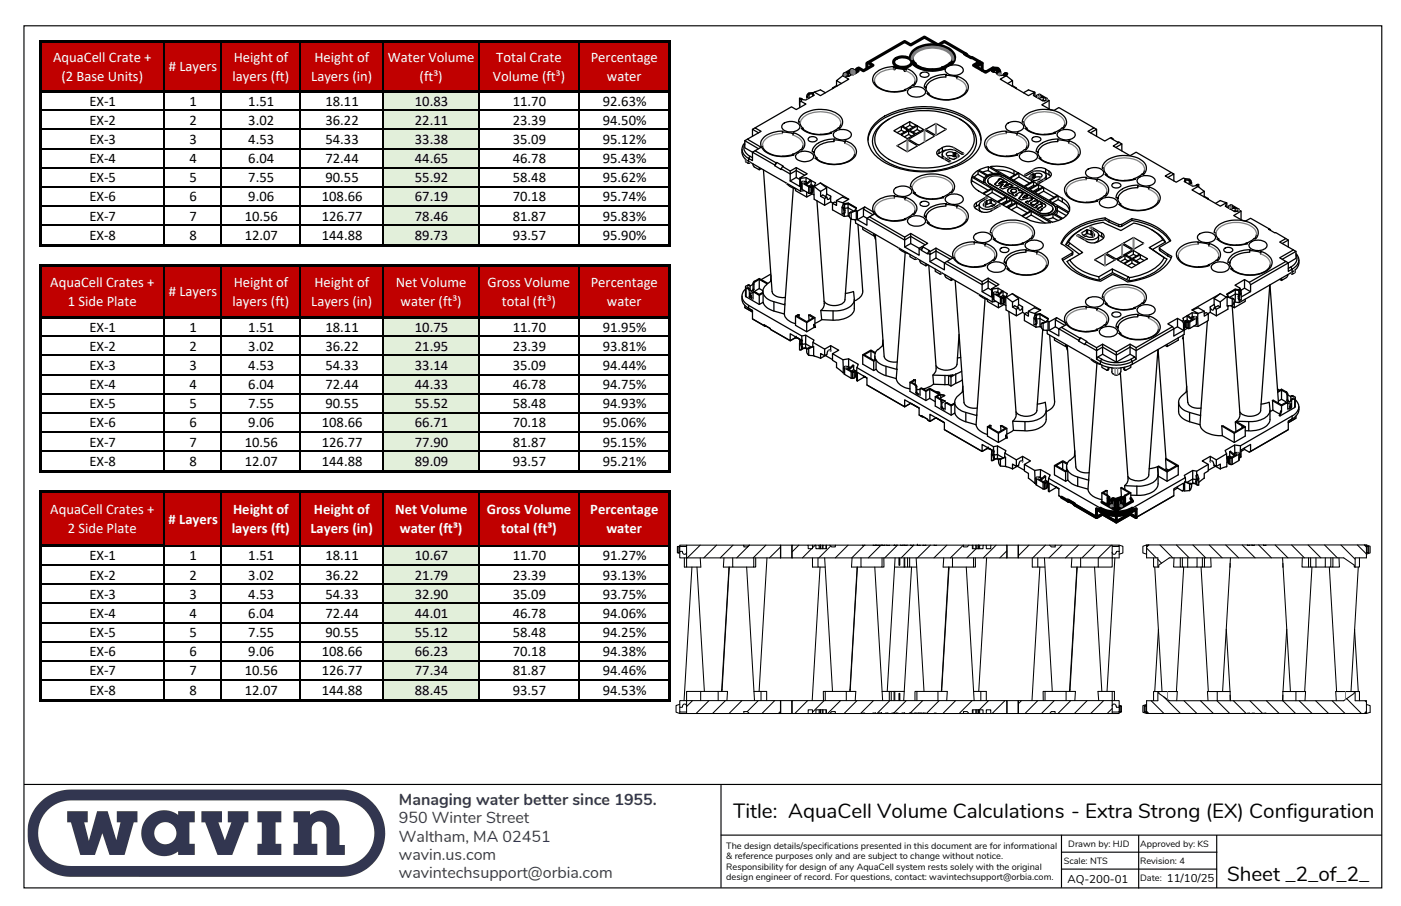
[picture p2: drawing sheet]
<svg xmlns="http://www.w3.org/2000/svg" width="432mm" height="279mm" viewBox="0 0 432 279" stroke-linecap="round" stroke-linejoin="round" font-family="sans-serif">
<defs><g id="words">
<g font-size="6.3">
<text x="225.9" y="252.3">Title: AquaCell Volume Calculations - Extra Strong (EX) Configuration</text>
<text x="378.2" y="271.5">Sheet _2_of_2_</text>
</g>
<g font-size="4.9" fill="#343851">
<text x="123" y="248.2">Managing water better since 1955.</text>
<text x="123" y="253.9">950 Winter Street</text>
<text x="123" y="259.5">Waltham, MA 02451</text>
<text x="123" y="265.2">wavin.us.com</text>
<text x="123" y="270.9">wavintechsupport@orbia.com</text>
</g>
<g font-size="4.5" fill="#fff">
<text x="16.4" y="19">AquaCell Crate +</text>
<text x="52.1" y="21.9"># Layers</text>
<text x="72" y="19">Height of</text>
<text x="96.9" y="19">Height of</text>
<text x="119.6" y="19">Water Volume</text>
<text x="153" y="19">Total Crate</text>
<text x="182.1" y="19">Percentage</text>
<text x="18.9" y="24.9">(2 Base Units)</text>
<text x="71.7" y="24.9">layers (ft)</text>
<text x="95.9" y="24.9">Layers (in)</text>
<text x="129.3" y="24.9">(ft³)</text>
<text x="151.9" y="24.9">Volume (ft³)</text>
<text x="187.1" y="24.9">water</text>
<text x="15.5" y="88.4">AquaCell Crates +</text>
<text x="72" y="88.4">Height of</text>
<text x="96.9" y="88.4">Height of</text>
<text x="122" y="88.4">Net Volume</text>
<text x="150.3" y="88.4">Gross Volume</text>
<text x="182.1" y="88.4">Percentage</text>
<text x="20.9" y="94.3">1 Side Plate</text>
<text x="52.1" y="91.3"># Layers</text>
<text x="71.7" y="94.3">layers (ft)</text>
<text x="95.9" y="94.3">Layers (in)</text>
<text x="123.5" y="94.3">water (ft³)</text>
<text x="154.7" y="94.3">total (ft³)</text>
<text x="187.1" y="94.3">water</text>
<text x="15.5" y="158.5">AquaCell Crates +</text>
<text x="52" y="161.5"># Layers</text>
<text x="71.8" y="158.5">Height of</text>
<text x="96.8" y="158.5">Height of</text>
<text x="121.8" y="158.5">Net Volume</text>
<text x="150" y="158.5">Gross Volume</text>
<text x="181.9" y="158.5">Percentage</text>
<text x="20.9" y="164.4">2 Side Plate</text>
<text x="71.4" y="164.4">layers (ft)</text>
<text x="95.7" y="164.4">Layers (in)</text>
<text x="123.2" y="164.4">water (ft³)</text>
<text x="154.4" y="164.4">total (ft³)</text>
<text x="186.9" y="164.4">water</text>
</g>
<g font-size="4.5">
<text x="27.6" y="32.6">EX-1</text>
<text x="58.4" y="32.6">1</text>
<text x="76.5" y="32.6">1.51</text>
<text x="100.3" y="32.6">18.11</text>
<text x="127.9" y="32.6">10.83</text>
<text x="158" y="32.6">11.70</text>
<text x="185.8" y="32.6">92.63%</text>
<text x="27.6" y="38.5">EX-2</text>
<text x="58.4" y="38.5">2</text>
<text x="76.5" y="38.5">3.02</text>
<text x="100.3" y="38.5">36.22</text>
<text x="127.9" y="38.5">22.11</text>
<text x="158" y="38.5">23.39</text>
<text x="185.8" y="38.5">94.50%</text>
<text x="27.6" y="44.4">EX-3</text>
<text x="58.4" y="44.4">3</text>
<text x="76.5" y="44.4">4.53</text>
<text x="100.3" y="44.4">54.33</text>
<text x="127.9" y="44.4">33.38</text>
<text x="158" y="44.4">35.09</text>
<text x="185.8" y="44.4">95.12%</text>
<text x="27.6" y="50.3">EX-4</text>
<text x="58.4" y="50.3">4</text>
<text x="76.5" y="50.3">6.04</text>
<text x="100.3" y="50.3">72.44</text>
<text x="127.9" y="50.3">44.65</text>
<text x="158" y="50.3">46.78</text>
<text x="185.8" y="50.3">95.43%</text>
<text x="27.6" y="56.2">EX-5</text>
<text x="58.4" y="56.2">5</text>
<text x="76.5" y="56.2">7.55</text>
<text x="100.3" y="56.2">90.55</text>
<text x="127.9" y="56.2">55.92</text>
<text x="158" y="56.2">58.48</text>
<text x="185.8" y="56.2">95.62%</text>
<text x="27.6" y="62.1">EX-6</text>
<text x="58.4" y="62.1">6</text>
<text x="76.5" y="62.1">9.06</text>
<text x="99.2" y="62.1">108.66</text>
<text x="127.9" y="62.1">67.19</text>
<text x="158" y="62.1">70.18</text>
<text x="185.8" y="62.1">95.74%</text>
<text x="27.6" y="68">EX-7</text>
<text x="58.4" y="68">7</text>
<text x="75.4" y="68">10.56</text>
<text x="99.2" y="68">126.77</text>
<text x="127.9" y="68">78.46</text>
<text x="158" y="68">81.87</text>
<text x="185.8" y="68">95.83%</text>
<text x="27.6" y="74.1">EX-8</text>
<text x="58.4" y="74.1">8</text>
<text x="75.4" y="74.1">12.07</text>
<text x="99.2" y="74.1">144.88</text>
<text x="127.9" y="74.1">89.73</text>
<text x="158" y="74.1">93.57</text>
<text x="185.8" y="74.1">95.90%</text>
<text x="27.6" y="102.3">EX-1</text>
<text x="58.4" y="102.3">1</text>
<text x="76.5" y="102.3">1.51</text>
<text x="100.3" y="102.3">18.11</text>
<text x="127.9" y="102.3">10.75</text>
<text x="158" y="102.3">11.70</text>
<text x="185.8" y="102.3">91.95%</text>
<text x="27.6" y="108.2">EX-2</text>
<text x="58.4" y="108.2">2</text>
<text x="76.5" y="108.2">3.02</text>
<text x="100.3" y="108.2">36.22</text>
<text x="127.9" y="108.2">21.95</text>
<text x="158" y="108.2">23.39</text>
<text x="185.8" y="108.2">93.81%</text>
<text x="27.6" y="114.1">EX-3</text>
<text x="58.4" y="114.1">3</text>
<text x="76.5" y="114.1">4.53</text>
<text x="100.3" y="114.1">54.33</text>
<text x="127.9" y="114.1">33.14</text>
<text x="158" y="114.1">35.09</text>
<text x="185.8" y="114.1">94.44%</text>
<text x="27.6" y="120">EX-4</text>
<text x="27.6" y="125.9">EX-5</text>
<text x="58.4" y="120">4</text>
<text x="58.4" y="125.9">5</text>
<text x="76.5" y="120">6.04</text>
<text x="76.5" y="125.9">7.55</text>
<text x="100.3" y="120">72.44</text>
<text x="100.3" y="125.9">90.55</text>
<text x="127.9" y="120">44.33</text>
<text x="127.9" y="125.9">55.52</text>
<text x="158" y="120">46.78</text>
<text x="158" y="125.9">58.48</text>
<text x="185.8" y="120">94.75%</text>
<text x="185.8" y="125.9">94.93%</text>
<text x="27.6" y="131.8">EX-6</text>
<text x="58.4" y="131.8">6</text>
<text x="76.5" y="131.8">9.06</text>
<text x="99.2" y="131.8">108.66</text>
<text x="127.9" y="131.8">66.71</text>
<text x="158" y="131.8">70.18</text>
<text x="185.8" y="131.8">95.06%</text>
<text x="27.6" y="137.7">EX-7</text>
<text x="58.4" y="137.7">7</text>
<text x="75.4" y="137.7">10.56</text>
<text x="99.2" y="137.7">126.77</text>
<text x="127.9" y="137.7">77.90</text>
<text x="158" y="137.7">81.87</text>
<text x="185.8" y="137.7">95.15%</text>
<text x="27.6" y="143.8">EX-8</text>
<text x="58.4" y="143.8">8</text>
<text x="75.4" y="143.8">12.07</text>
<text x="99.2" y="143.8">144.88</text>
<text x="127.9" y="143.8">89.09</text>
<text x="158" y="143.8">93.57</text>
<text x="185.8" y="143.8">95.21%</text>
<text x="27.6" y="172.8">EX-1</text>
<text x="58.4" y="172.8">1</text>
<text x="76.5" y="172.8">1.51</text>
<text x="100.3" y="172.8">18.11</text>
<text x="127.9" y="172.8">10.67</text>
<text x="158" y="172.8">11.70</text>
<text x="185.8" y="172.8">91.27%</text>
<text x="27.6" y="178.8">EX-2</text>
<text x="58.4" y="178.8">2</text>
<text x="76.5" y="178.8">3.02</text>
<text x="100.3" y="178.8">36.22</text>
<text x="127.9" y="178.8">21.79</text>
<text x="158" y="178.8">23.39</text>
<text x="185.8" y="178.8">93.13%</text>
<text x="27.6" y="184.7">EX-3</text>
<text x="58.4" y="184.7">3</text>
<text x="76.5" y="184.7">4.53</text>
<text x="100.3" y="184.7">54.33</text>
<text x="127.9" y="184.7">32.90</text>
<text x="158" y="184.7">35.09</text>
<text x="185.8" y="184.7">93.75%</text>
<text x="27.6" y="190.6">EX-4</text>
<text x="58.4" y="190.6">4</text>
<text x="76.5" y="190.6">6.04</text>
<text x="100.3" y="190.6">72.44</text>
<text x="127.9" y="190.6">44.01</text>
<text x="158" y="190.6">46.78</text>
<text x="185.8" y="190.6">94.06%</text>
<text x="27.6" y="196.5">EX-5</text>
<text x="58.4" y="196.5">5</text>
<text x="76.5" y="196.5">7.55</text>
<text x="100.3" y="196.5">90.55</text>
<text x="127.9" y="196.5">55.12</text>
<text x="158" y="196.5">58.48</text>
<text x="185.8" y="196.5">94.25%</text>
<text x="27.6" y="202.4">EX-6</text>
<text x="58.4" y="202.4">6</text>
<text x="76.5" y="202.4">9.06</text>
<text x="99.2" y="202.4">108.66</text>
<text x="127.9" y="202.4">66.23</text>
<text x="158" y="202.4">70.18</text>
<text x="185.8" y="202.4">94.38%</text>
<text x="27.6" y="208.3">EX-7</text>
<text x="58.4" y="208.3">7</text>
<text x="75.4" y="208.3">10.56</text>
<text x="99.2" y="208.3">126.77</text>
<text x="127.9" y="208.3">77.34</text>
<text x="158" y="208.3">81.87</text>
<text x="185.8" y="208.3">94.46%</text>
<text x="27.6" y="214.4">EX-8</text>
<text x="58.4" y="214.4">8</text>
<text x="75.4" y="214.4">12.07</text>
<text x="99.2" y="214.4">144.88</text>
<text x="127.9" y="214.4">88.45</text>
<text x="158" y="214.4">93.57</text>
<text x="185.8" y="214.4">94.53%</text>
</g>
<g font-size="3.5">
<text x="329" y="272.2">AQ-200-01</text>
<text x="359.6" y="272.1">11/10/25</text>
</g>
<g font-size="2.8">
<text x="223.9" y="261.7">The design details/specifications presented in this document are for informational</text>
<text x="329.3" y="261.1">Drawn by: HJD</text>
<text x="351.4" y="261.1">Approved by: KS</text>
<text x="223.9" y="265">&amp; reference purposes only and are subject to change without notice.</text>
<text x="223.9" y="268.2">Responsibility for design of any AquaCell system rests solely with the original</text>
<text x="327.8" y="266.4">Scale: NTS</text>
<text x="351.4" y="266.4">Revision: 4</text>
<text x="223.9" y="271.5">design engineer of record. For questions, contact: wavintechsupport@orbia.com.</text>
<text x="351.4" y="271.8">Date:</text>
</g>
</g></defs>
<path d="M12.3 247.4a13.5 13.5 0 0 0-2.9 14.7 13.5 13.5 0 0 0 12.5 8.3h83.4a13.5 13.5 0 0 0 13.4-13.5v.1a13.5 13.5 0 0 0-13.4-13.5h-83.4a13.4 13.4 0 0 0-9.6 3.9zM14.7 249.8a10.1 10.1 0 0 0-2.2 11 10.1 10.1 0 0 0 9.4 6.3h83.4a10.1 10.1 0 0 0 10.1-10.1 10.1 10.1 0 0 0-10.1-10.2h-83.4a10.1 10.1 0 0 0-7.2 3zM47.5 257a3.4 3.4 0 0 0 6.9 0 3.4 3.4 0 0 0-6.9 0zM45.6 251.9a7.1 7.1 0 0 1 9.3-.6v-1.1h5.1v3.4h-1.6v6.6h1.6v3.5h-5.1v-1.1a7.1 7.1 0 0 1-9.6-1 7.1 7.1 0 0 1 .3-9.7zM90.5 250.2v3.4h1.3v6.6h-1.3v3.5h7.3v-3.5h-1.7v-4.6a2.28 2.28 0 0 1 2.3-2.3 2.28 2.28 0 0 1 2.2 2.3v8.1h5.7v-3.1h-1.7v-5.2a5.5 5.5 0 0 0-3.2-5 5.5 5.5 0 0 0-5.8 .9v-1.1zM79.3 250.2v3.4h1.4v6.6h-1.4v3.5h7.4v-3.5h-1.8v-6.6h1.8v-3.4zM62.1 250.2v3.4h1.1l3.8 10.1h4.6l3.8-10.1h1.2v-3.4h-6.4v3.4h1.1l-2 5.6-2-5.6h1.1v-3.4zM20.7 250.2h6.3v3.4h-1.1l1.5 5.7 2.5-9.1h3.3l2.7 8.9 1.2-5.5h-1.1v-3.4h6.4v3.4h-1.2l-2.8 10.1h-4.6l-2.3-6.7-2.2 6.7h-4.6l-2.8-10.1h-1.2z" fill-rule="evenodd" fill="#323650"/>
<path d="M7.4 8h418.5v265.8h-418.5zM7.4 241.9h418.5M222.1 257.5h203.9M222.2 242.1v31.7M327.2 257.4v16.4M351 257.6v16.4M375 257.5v16.4M327.1 262.8h48.1M327.2 268h47.9" fill="none" stroke="#000" stroke-width=".35"/>
<g fill="none" stroke="#000" stroke-width=".4">
<path d="M231.9 39.9v2.1M232.7 39.4l-.8 .5 1.9 1.1M241.3 38.2a3.8 3.8 0 0 1 5.2 .5 1.93 1.93 0 0 1-2.3 2 2.83 2.83 0 0 1-3.2-1.6zM246.4 30.3l.5 .5M246.5 37.6l.4 1.2 .5 .7M246.6 37.6l-.5 .1a4.5 4.5 0 0 1 4-3.6 9.3 9.3 0 0 1 9.1 2 2.61 2.61 0 0 1-.4 3.6l-.4-.3M246.6 37.6l.1 .4M246.8 30.3l.4 .2M246.9 31.2l-.4 .3v1.7M247 39.6l.4 .1M247 30.7l-.1-.2h.2l-.7-.2 .1 2.3M247.1 30.5l.2 .2"/>
<path d="M247.4 39.7a7.7 7.7 0 0 0 5.5 1.8M247.6 39.8l-.1-.3-.5 .1 1.7 1.2 2.5 .7M248.9 29.1l-.3 .6M248.9 30.5v-.5l-.3-.2 .1 .8M249.2 29.3l-.3 .6M249.4 29v1.2M250.5 28.9v.7M250.5 28.7l.3 .7M250.5 28.8l.3 .6M250.8 28.5l-1.6 .2-.3 .4 .3 .2 .2-.3 1.1-.1M252.9 27.7l-1.9 .7M252.9 27.7l1.5 .9"/>
<path d="M256.8 27.2l-.2-.1v.3M257.8 24.9v1.5l.3 .1M257.8 26.4l-1.2 .7M258.4 39.4l-1.2 .9-1.3 .5M259.1 38.2l-.6 1.3M259.7 23.3l-1.9 1.6 1.6 .9M260.2 23v.3M260.3 23.1v.3M260.5 23l.1 .3 .4 .2M261.4 22.4v.8l.4 .3M261.4 23.2l-.4 .3M262.9 22.8l-1.3 .8-1.9-.3 1.9 1.1-8.7 5.1-1.9-1.1-.5 .3 .4 .7-2.6 1.5-1.4-.1v.4l1.5 .9-3 1.7-1.5-.9-11.2 6.5 1.9 1.1-4.3 2.4 4.3 2.5-1.9 1.1 6.5 3.7 .2-.1 2 1.1-.2 .1 2.3 1.5 1.9-1.1 3.4 1.9-2.3 1.3 2-.1 2.9 1.6-.4 1.1 1.9-1.1 8.7 5-1.9 1.1 .5 .3 1.2-.2 2.6 1.5-.3 .7 .6 .3 2.2-1.3 2.6 1.5"/>
<path d="M269.5 25a4.9 4.9 0 0 0 4.8 3.2h2l2.9-.3M269.8 38a22.5 22.5 0 0 1 16.3-5.1 20.7 20.7 0 0 1 14.2 5.3 6.6 6.6 0 0 1-.7 10.2 24.1 24.1 0 0 1-18.6 4.4 17.8 17.8 0 0 1-12.2-6.1 6.5 6.5 0 0 1 1-8.7zM272 38.1a22.2 22.2 0 0 1 19.2-3.2 12.4 12.4 0 0 1 8.6 5.9 6.5 6.5 0 0 1-3.3 7.9 23.4 23.4 0 0 1-23.5-.2 6 6 0 0 1-2.5-8.6zM274.1 36.7a8.2 8.2 0 0 0-5.2 7.4 9 9 0 0 0 6 6.6 25 25 0 0 0 21.8-.9 6.9 6.9 0 0 0 4-8.1 9.9 9.9 0 0 0-4.9-5M275.8 20.5a6.8 6.8 0 0 0-6.7 3.2 3.3 3.3 0 0 0 2.7 3.9 11.5 11.5 0 0 0 7.4 .3l-.4-.3v.3M277.8 39v1.2M278.1 38.8l2.3-1.3 2 1.1-2.3 1.4zM279.2 21a4.1 4.1 0 0 1 3.3 4l-.9 1.5-.4-.3-1.1 .9-1.3 .5M280.2 27.4a3.8 3.8 0 0 1 5 .6 1.86 1.86 0 0 1-2.2 1.9 2.76 2.76 0 0 1-3.3-1.5zM280.4 37.5v1.1M281.4 39.2l-1-.6-1.3 .8M282 25l-.6 1.3"/>
<path d="M282.7 38.8v1.1M284 22.4h.2a1.45 1.45 0 0 1 2.1 .7 1.6 1.6 0 0 1-2.7-.1zM285.3 26.8l.4 1.3 .5 .7M285.4 39.8l3 1.9M285.7 28.8l.5 .2M288.4 38.1h.1M288.4 38.1l-3 1.7M288.6 38.1l2.9 1.7M291.5 23.2l3.4 .6M291.5 39.8l-3 1.9M291.7 23a7.5 7.5 0 0 0-6.6 2.9l-.2 1 .5-.1v.4a4.8 4.8 0 0 1 4.5-3.3l1.6-.2v-.4M291.7 23l-.2 .3"/>
<path d="M291.9 20.6a3.8 3.8 0 0 1 4.9 .7 1.92 1.92 0 0 1-2.2 1.9h-.4a2.66 2.66 0 0 1-2.9-1.5zM294.9 24.3l.1-.8a3.7 3.7 0 0 1 3.4 3.8 5.5 5.5 0 0 1-5.4 3.4 9.5 9.5 0 0 1-7.2-1.8l.5-.1v.2M295 23.5l-.1 .7M297.9 27.5a4.8 4.8 0 0 1-4.7 3.1 8.8 8.8 0 0 1-7-1.6M305.9 21.8l2.6 1.5 1.2-.2 .4 .2-1.8 1.1 8.7 5.1 1.9-1.1-.4 1 1.4 .8 1.5 .9 1.7-.2 .3 .1-2.3 1.3 2.6 1.5 1 .2M309.9 23.2l.4-.5v.8M310.1 23.3l2 1.6-1.6 .9M310.5 38.1a3.8 3.8 0 0 1 5 .6 1.92 1.92 0 0 1-2.3 2 2.54 2.54 0 0 1-3.3-1.8zM312.1 24.9v1.5l-.3 .1M312.1 26.4l1.1 .7M313.1 27.2l.1-.1v.3M315.6 37.6l.3 1.2 .6 .7"/>
<path d="M315.6 38v-.4l-.5 .1a4.5 4.5 0 0 1 4-3.6 9.3 9.3 0 0 1 9 2 2.47 2.47 0 0 1-.3 3.6l-.4-.3-1.2 .9-1.3 .5M315.9 39.6l.5 .1M316.4 39.7a7.7 7.7 0 0 0 5.5 1.8M316.5 39.8v-.3l-.5 .1 1.7 1.2 2.4 .7M316.9 27.7l1.9 .7M317 27.7l-1.5 .9M319 28.5v1.2M319.9 30.2l1.4-.4 .2 .2-1.4 .3M320.1 29.2l-.6 .2-.2 .5M320.2 29.1l2.5 1.2M320.2 29.1l-.1 .1 1.2 .6M320.4 29.3l-.6 .2-.2 .6"/>
<path d="M320.4 29.3h.1M321.5 30.8l.4 .3M322.4 30.5l-.9-.5v.8l-.3 .2M322.7 30.3v.4M322.7 31v-.3l-.3-.2-.1 .4-.3 .2M322.8 30.5v.4M323.4 31v2.6M324.8 34.1l1.5-.9 10.9 6.2-1.9 1.1 5.2 3 1.9-1.1 .3 .2-.2 .1 2 1.1 .5 .1-1.9 1.1 5.2 3 1.9-1.1 10.8 6.3-1.9 1.1 3.4 1.9 2.3-1.3 .3 .2 .2 .1-.3 .8 2.6 1.4 1.2-.2 .5 .3-1.9 1.1 8.7 5 1.9-1.1-.4 1.1 1.4 .8 1.6 .9 1.9-.2-2.3 1.4 2.6 1.4M328.1 38.2l-.5 1.3M337.2 39.4l.8 .5-1.9 1.1M338 39.9v2.1M228.7 46a3.4 3.4 0 0 0 2 3.8"/>
<path d="M229.6 44.1a2.87 2.87 0 0 0 1.1 4.8l.4-.7 .8 .4M229.6 43.4v2.2l2.3 1.3 .8-.4M229.6 44.5a2.65 2.65 0 0 0 1.5 3.7M229.8 49.1l.1 .9M229.9 50l.7 .3M230.3 42.9l-.7 .5 4.2 2.5M231 49.9l-.2 .4h-.3M231.1 50.2l-.3 .2M231.1 50l-.1 .2M232.1 50.6l.4 .9M232.5 51.5l1.5 .9M234 51.7v.7l.6-.4"/>
<path d="M235 45v-.1a4.2 4.2 0 0 0 4 3.1l2.3 .2M235.3 52.4l2.7 37.5a3.5 3.5 0 0 0 4.1 1.9M239.2 50.2l-.4 .7M239.4 50.1l-.6 1M241.1 40.7l3.4 .6M241.2 40.7l.1-.3a7.2 7.2 0 0 0-6.7 3.2 3.5 3.5 0 0 0 2.7 4 11.3 11.3 0 0 0 7.4 .2l-.4-.2M241.2 51.3l-.4 .8M241.2 40.7l-.1 .5M242.3 56.5a5.1 5.1 0 0 0 2.9 1.7M243.5 55.8v-2.1l-2.7-1.6v.2l-2-1.2v-.2l-6.9-4v2.6l-1.2-.6v.9l16 9.2M243.5 52.8v.9l1.9-1.1v2.1M244.3 47.6v.2"/>
<path d="M244.4 47.6l-3.1 .5M244.4 47.7h.3M244.5 41.2l.2-.2a4 4 0 0 1 3.3 3.9l-.8 1.4-.4-.2-1.2 .9-1.3 .6M244.5 58l-2.8 38.8M244.6 40.9l-.1 .8v-.5M245.2 58.1v.7l3.4 2M245.4 51.7v.9l2.6 1.5M245.7 47.3a3.8 3.8 0 0 1 5 .6 1.86 1.86 0 0 1-2.2 1.9 2.57 2.57 0 0 1-3.3-1.7zM246.5 54.9v2.6l-3-1.7M246.5 55.3l-1.1-.6-1.9 1.1M246.7 55l.1 1.5 .2-.1M246.8 56.5l-.1 2.5"/>
<path d="M247 56.3l.2 2.1M247.1 56.2l.1 .2M247.1 56.2l2.7 1.5h-.2M247.2 56.1l.1-.2 1.3 .2h-1l-.2 .2M247.2 56.4l2 1.2v2l-2-1.2zM247.5 44.9l-.6 1.3M247.9 58.8l-1.2 .2M248.5 54.8l-.1 1.2M248.5 56.6l-.3 .1M248.6 56.9l1.4-1.2v1.3l-.7 .4M248.6 56.3l.2 .1M248.6 56.1v.5"/>
<path d="M248.6 59.2v1.6l1.7-1M249.2 57.6l.4 .1M249.2 59.6h.4M249.3 42.5a1.63 1.63 0 0 1 2.5 .5 1.6 1.6 0 0 1-2.7-.1zM249.5 57.5h.6l.2-.4 .3 .2-.4 .4M249.6 57.7v1.9l.6-.1v-1.8h-.4M249.8 55.5l-1.5 1.3M249.9 59.6l1 .5M250 57l.3 .2M250.4 57.6v1.6l-.2 .3M250.6 57.3l-.2 1.9M250.6 57.5l.3 .2"/>
<path d="M250.8 46.7l.4 1.3 .5 .7M250.9 57.4v4l3.3 1.9v-2.1l-1.3-.7v-1.5M251 57.5l1.9 1.5M251.2 48.8l.4 .1M252.3 44l2-.8 2.2-.3h.7l-.2 .8a6.4 6.4 0 0 0-5.9 2.8l-.2 .7v-.4h-.6a3.5 3.5 0 0 1 2.1-2.7M252.8 56.4l1.9 1.5M252.9 59l1.9-1.1v1.9l1.2 .7v1.7M254.8 59.8l-.4 .8M255.9 41.1l.1-.3 .3 .3M256 41h.3M256 40.9l-3.1 .5M256.3 41l-2.2 .5-3-.1"/>
<path d="M257 43.2l3.4 .5M257.4 40.6a3.8 3.8 0 0 1 4.9 .6 1.86 1.86 0 0 1-2.2 1.9 2.92 2.92 0 0 1-3.3-1.5zM260.4 44.2l.1-.8a4 4 0 0 1 3.4 3.8 5.2 5.2 0 0 1-4.6 3.4 9.9 9.9 0 0 1-8.1-1.8l.6-.1v.3M260.5 43.4l-.1 .7M263.4 47.4a4.9 4.9 0 0 1-4.7 3.2 9 9 0 0 1-7-1.7M267.5 43.2a9.5 9.5 0 0 1 6.5-7.5 26.5 26.5 0 0 1 24.8 1.7 8.1 8.1 0 0 1 3.6 5.8M275.5 40.3l2.3-1.3 2 1.2-2.3 1.3zM275.8 58.2a3.8 3.8 0 0 1 5.2 .4 1.93 1.93 0 0 1-2.3 2h-.3a2.49 2.49 0 0 1-3-1.8zM276.6 44.9l3 1.9M277.7 41.6l2.4-1.3 1.9 1.1-2.3 1.4zM278.8 40.7l-1-.5-1.3 .7M279.5 46.7h.2"/>
<path d="M279.5 43.2h.2M279.6 43.2l-3 1.7M279.8 43.2l2.9 1.7M280.1 40.3v1.2M280.4 40.2l2.3-1.4 1.9 1.1-2.3 1.3zM281 42l-.9-.5-1.3 .7M281.1 57.5l.3 1.3 .6 .7M281.1 57.9v-.4l-.5 .1a4.5 4.5 0 0 1 4-3.6 9.3 9.3 0 0 1 9.1 2 2.54 2.54 0 0 1-.4 3.5l-.4-.2-1.2 .9-1.3 .6M281.5 59.5l.4 .2M281.9 59.6a8.5 8.5 0 0 0 5.5 1.8M282 59.8v-.4l-.5 .1 1.7 1.2 2.5 .7M282.7 44.9l-3 1.9"/>
<path d="M283 44.7h.2M283.6 40.5l-.9-.6-1.3 .8M284.8 40.1l3.2 1.8M284.9 40.2l-4.9 2.7 3.1 1.8M288 41.8v.2M288 42l-4.7 2.7M288.3 41.6h.2M289.4 47.2l-.5 .5M289.4 46.1v1.2l1-.6v-1.2l-1 .6a1.07 1.07 0 0 0-.7 1.1 1.07 1.07 0 0 0 .7 1l3 1.7M290.4 45.5l1.8-.4 1.8 .4M290.4 47.6v1.1M291.6 46.3l-1.2 .4"/>
<path d="M292.1 48.1l1-.1 .6 .2M292.3 48.2v.4M292.8 48.8l1 .3M292.9 49.8h-.5M292.9 49.5v.3M293.7 58.1l-.6 1.3M293.8 47.1v1.1l.2 .1v-1.1a1.42 1.42 0 0 0-2.3 .5l.6 .5-.2 .3 .6 .3M294 47.1h.2M294 48.3h.2M294 45.5l2.9 1.8M294.3 47.1v1.1M294.5 47.1l.5 .3"/>
<path d="M294.5 48.2l.5 .4M294.5 47.1v1.1M294.5 48.3h-.2M294.5 47.1h-.2M295 48.5h.1M295 47.4v1.2M295 47.4l.7 .8-1.9 .9M296.9 47.2v.3M296.9 47.5l-.5 .1-1.7-1.1a3.4 3.4 0 0 0-4.3 .7l.3 1 2.2 1.4M299.4 56.3l.1-.6 5.1 3M299.5 54.6l6.1 3.5-2.7 1.5-1.3-.8a3.4 3.4 0 0 1-2.1-4.2zM299.5 54.6v1.1"/>
<path d="M299.7 54.3l3.7 2.1a1.56 1.56 0 0 1 .8-2.2l-2.7-1.6v1.2l1.9 1.1M301.4 52.6l-1.8 1.7M301.4 53.7l-1.1 .9M301.7 52.5l2.7 1.5 1.9-.5 1.9 .1M303.1 59.8l2.7-1.6 4.2 2.5-2.6 1.5zM303.1 55.7v.6M303.5 55.7a2.73 2.73 0 0 1 2.9-1.9 5.1 5.1 0 0 1 3.1 .6l14.9 8.6M304 45v-.1a4.2 4.2 0 0 0 3.6 3l2.7 .3M304.3 54.4l.3-.1a5.7 5.7 0 0 1 4.9 0l14.9 8.6a1.58 1.58 0 0 1 1 1.7 1.58 1.58 0 0 1-1.4 1.4 5.8 5.8 0 0 1-4.6-.2l-14.8-8.6a1.5 1.5 0 0 1-1.1-1.3 1.5 1.5 0 0 1 .8-1.5zM304.4 55.7l.1 .5 .5 .6 15 8.8a3.4 3.4 0 0 0 4.5-1.1v-.1M304.6 51.4l-2.9 1M304.6 51.5l3.7 2.1"/>
<path d="M304.6 51.5v1.1l1.6 .9M304.6 52.6l-1.8 .5M304.8 54.9a3.8 3.8 0 0 1 4.1-.2l14.8 8.6a1.19 1.19 0 0 1 .8 1.3 1.19 1.19 0 0 1-1.1 1l-.7 .2a3.5 3.5 0 0 1-2.7-.4l-14.8-8.6a1.08 1.08 0 0 1-.4-1.9zM305.2 51.4a11.7 11.7 0 0 1 8.6 1.9l-2.6 1.5zM305.2 56.8v.1M305.8 58.2v1.2M306.9 52.4a10.3 10.3 0 0 1 6 1.5M307.7 55.3l.6-.3 1.1 .6-.6 .4-.2-.1-.7 .7 2-.6 .6 .3-1 1.2 1.2-.4-.3-.1 .6-.4 1.2 .7-3.2 1-.8-.5 .9-1-1.8 .5-.8-.5 1.4-1.3zM307.8 55.4l.5-.3 1 .6M307.9 55.5l-1.3 1.4M308.3 55v.1M309.1 56.8l-.9 1"/>
<path d="M309.5 54.3v.1M309.9 56v.1M310.1 40.7l3.4 .6M310.1 40.7l.2-.3a7 7 0 0 0-6.7 3.2 3.4 3.4 0 0 0 2.7 4 11.5 11.5 0 0 0 7.4 .2l-.4-.2M310.1 40.7v.5M310.5 56.4l-.6-.3-2 .5M310.5 58.8a2.33 2.33 0 0 1 3.2-.6 2.03 2.03 0 0 0-3.2 .8l.6 .6M310.5 57l.5-.3 1.1 .6M310.7 57.1l-1.2 .4M311 56.6v.1M311.1 59.6l1.1 .2M311.4 55l2.6-1.6 4.3 2.5-2.7 1.5z"/>
<path d="M311.6 58.8a.93 .93 0 0 0 .8 .7 .93 .93 0 0 0 .9-.7M311.7 58.6l.5-.3a.67 .67 0 0 1 .8 0 .67 .67 0 0 1 .2 .8l-.5 .3a.67 .67 0 0 1-.8-.1 .67 .67 0 0 1-.2-.7zM312.2 59.8l-.2 .2M312.4 55.6l1.6-1 3.3 1.9M312.5 52.6v1.1M313.1 60l.3 .2M313.3 47.6v.2M313.4 47.6l-3.2 .5M313.4 47.7h.3M313.6 58.1l.4 .6M313.6 40.9l-.1 .8 .1-.7a4 4 0 0 1 3.4 3.9l-.9 1.4-.3-.2-1.2 .9-1.3 .6M313.7 58.1l.4 .6"/>
<path d="M314 53.4v1.2M314.1 58.7l.3-.1 .9 .5-.6 .4-.3-.3-1.3 .8 .4 .1-.6 .4-1-.5 .3-.2M314.4 58.7l.8 .4M314.4 58.7h-.3M314.4 58.6v.1M314.5 47.4a3.7 3.7 0 0 1 5.2 .5 1.86 1.86 0 0 1-2.2 1.9 2.92 2.92 0 0 1-3.3-1.5zM315 59.6l.6-.4 1.1 .7-.6 .4-.2-.2-.6 .8 1.3-.3-.2-.2 .7-.3 1.1 .7-.6 .3-.2-.1-2.6 .7-.8-.5 1.2-1.4zM315.1 59.7l.5-.3 1 .6M315.2 59.8l-1.2 1.4M315.6 59.2v.2M315.9 53.8l.1 .3h.4l1.8-1a3.1 3.1 0 0 1 4.2 1l-.5 .9-2.1 1.2 .2 .3M315.9 57.5l2.7-1.5 1.3 .8-2.7 1.5z"/>
<path d="M316.5 44.9l-.6 1.3M317.4 58.5l2.7-1.6 1.3 .8-2.7 1.5zM317.8 54h-.1M317.8 54.1l-.7 .7 1.6 .9M317.8 55.1h.1M317.8 54l.5-.3v1.1l-.5 .3zM318.3 54.8h.2M318.3 53.7h.1M318.3 42.5a1.63 1.63 0 0 1 2.5 .5 1.6 1.6 0 0 1-2.8-.1zM318.5 53.7v1.1M318.6 56v1.2M318.7 55.6l.3 .1"/>
<path d="M318.7 52.1l1.8-.4 1.8 .4M318.7 52.2l-2.8 1.6M318.7 53.7h-.1M318.7 54.9h-.1M318.8 54.9v-1.1l.4-.3a1.29 1.29 0 0 1 2 .7l-.7 .6 .2 .3-.6 .2M318.9 57.4l-.3-.2-1.7 .9M319 59.4l2.7-1.6 4.2 2.5-2.7 1.5zM319.1 54.7l-.3 .2M319.1 53.6v1.1M319.8 46.7l.3 1.3 .6 .7M320 59.9l1.7-.9 3.2 1.8M320 56.4h.4"/>
<path d="M320.1 55.4l-1.1 .3M320.1 56.9v1.2M320.2 48.8l.5 .1M320.4 58.3l-.3-.2-1.7 .9M320.5 54.8v.4M320.7 54.7l-.7-.2-1 .2M321.3 44l2-.8 2.1-.3h.7l-.1 .8a5.8 5.8 0 0 0-6.1 3.2v.3v-.4h-.6l.3-1 .6-.9 1.1-.8M321.6 53l.7 .3M321.7 57.8v1.2M322.4 54.1v1.2M323.2 53.9l.6 .4M323.3 52.8v1.1l-1-.6v-1.1l1 .6a1.07 1.07 0 0 1 .7 1 1.07 1.07 0 0 1-.7 1l-2.9 1.7"/>
<path d="M324.9 40.8l.4 .2-2.2 .5-3-.1M324.9 40.8v.3M325 40.9l-3.2 .5M325.1 41h.2M326 43.2l3.3 .5M326.2 40.7a3.7 3.7 0 0 1 5.1 .5 1.86 1.86 0 0 1-2.2 1.9 2.92 2.92 0 0 1-3.3-1.5zM328.7 59.2v-.1a4.2 4.2 0 0 0 4 3.1l2.2 .2M329.4 44.2l.2-.8a4.6 4.6 0 0 1 3.3 3.4 4.5 4.5 0 0 1-3.9 3.6 9.8 9.8 0 0 1-8.8-1.6l.6-.1v.3M329.5 43.4l-.2 .7M332.4 47.4a4.5 4.5 0 0 1-4.3 3.1 9.5 9.5 0 0 1-7.4-1.6M334.8 55l.1-.3a7.2 7.2 0 0 0-6.7 3.1 3.4 3.4 0 0 0 2.7 4 11.3 11.3 0 0 0 7.4 .2l-.4-.2M334.8 55v.4"/>
<path d="M334.8 55l3.3 .5M334.9 52.5a3.8 3.8 0 0 1 5.2 .4 2.09 2.09 0 0 1-2.6 2 2.41 2.41 0 0 1-2.9-1.6zM338.1 55.5l.2-.3a4 4 0 0 1 3.3 3.9l-.8 1.4-.4-.1M338.1 55.5v.4M338.2 55.1l-.1 .8M340.2 51.8l.3 1.3 .6 .7M340.3 52.2l-.1-.4-.5 .1a4.5 4.5 0 0 1 4-3.6 9.4 9.4 0 0 1 9.1 2 2.61 2.61 0 0 1-.4 3.6l-.4-.3-1.1 .9-1.3 .6M340.6 53.8l.4 .2M341.1 53.9a7.7 7.7 0 0 0 5.4 1.8M341.1 59.1l-.6 1.3M341.1 53.8h-.5l1.1 .9 3 1M341.1 53.8l.1 .3"/>
<path d="M342.7 42.6l.4 .4M342.9 56.7a1.63 1.63 0 0 1 2.6 .6 1.65 1.65 0 0 1-2.8-.1zM345 43.9l.8 .5-1.9 1.1M345.8 44.4v2.1M349.5 55.3v-.2l.4 .2M349.9 55.2l-3.4 .4M349.9 55.3l-2.1 .4h-3M350.6 57.4l3.4 .5M350.7 57.4v.5a5.7 5.7 0 0 0-6.1 3.2l-.1 .3v-.4h-.5l.2-1 .7-.9 1.1-.8M350.7 57.1l-2.1 .2-2.7 .9M350.8 57.1l-.1 .3M351 54.8a3.8 3.8 0 0 1 5 .6 1.86 1.86 0 0 1-2.2 1.9 2.57 2.57 0 0 1-3.4-1.7z"/>
<path d="M352.7 52.4l-.5 1.3M354 58.4l.2-.8a4 4 0 0 1 3.4 3.8 5.2 5.2 0 0 1-4.7 3.4 9.9 9.9 0 0 1-8-1.8l.5-.1v.3M354.1 57.6l-.1 .7M361 53.2l.8 .5-1.9 1M361.8 53.7v2.1M365.1 55.1l1.5 .1 .4 .5-.2 .2-.3-.3-1.1-.1M365.3 55.2l-.2 .8M365.3 55.4l-.2 .6M365.4 55.5v.7M366.5 55.6v1.2M366.7 55.8l.2 .7M367 55.7l.2 .6"/>
<path d="M367.3 56.3l-.1 .9M367.3 56.3l-.3 .2v.6M368.8 57l-.2 .3M368.8 57.3l.2-.3h-.2l.7-.1-.4 .5M369.1 56.9l-.4 .2M369.3 57.5l1.9 1.5M369.5 56.9v.8M371.2 59v1.5l-.2 .2M371.2 59l-1.5 .9M251.8 61.9l2.2 31.7-.2 1.3-.8 .9 .3 2.8 3.5 .1a6.6 6.6 0 0 0 6.4-2.8l.1-3.6M252.9 60.5l.7-.4 1.2 .7-.6 .4M256 60.5a.79 .79 0 0 1-1 .9l-.2-.6"/>
<path d="M256 62.2l.7 .4M256 62.2l-1.8 1.1M257.8 61.8l1.9 .7M257.8 61.8v1.6l-1.2-.7v2l3.6 2M257.8 62.6l-.5-.3-.7 .4M259.5 63.9v2.1h.4M259.8 64.4l.3 .6M260 62.7l.3 .3-.3 1 .2 .2-.3 .2-.4-.5zM260.1 65.6l-.2 .4M260.1 65.1l.3-.3v.7l-.3 .1zM260.2 64.2l.2 .6M260.2 62.8v.2l1.2-.3 2.5 1.6"/>
<path d="M260.3 65.8l-.1 .9M260.3 64.4v-1.4l1.1-.1v1.2l1.7 1M260.3 64.3l1.1-.2v2.5M260.4 65.4l-.4 .6M261.4 62.6l2.5 1.6M261.4 66.6l.4 .2M261.4 66.6l-1.2 .1M261.6 61.4l-1.9-.6-1.9 1M261.7 66.5l.6 1.2M262 65.6l-.3 .2v.7M262.2 67.5l-1.8 24.9a3.1 3.1 0 0 1-3.7 1.8 3.3 3.3 0 0 1-2.7-1.3M262.3 65.4l-.4 .2"/>
<path d="M263.4 67.8l.2 .1M263.6 64.9l-1.6 .7h.3v2.1l1.6 .1v-2.9M263.6 64.9h.3M263.6 67.8l.1 1 42.1 24.3M263.7 64.8l-.1 .1zM263.9 64.9l-1.6 .7M264.3 65.1v2.7l2.9 1.7v-2.2l11.6 6.7v2.2l4.5 2.5v-2.1l2.6 1.7v-.2M264.4 69.2l1.5 20.5a3.4 3.4 0 0 1-2.6 3.1M265.9 70.1v.7l3.4 1.9M266.1 64.5v2.2M266.5 63.8l-.4 .7 3 1.7M268 66.9l-.8 .4-1.1-.6-1.8 1.1"/>
<path d="M269.1 65.3l.4 .7-1.5 .9 10.8 6.2 1.9-1.1 5.2 3-1.8 1.1 2.4 1.2-.2 .1 .3 .2 1.9-1.1 5.2 3-1.8 1.1 10.8 6.2 1.9-1 3.3 1.9-2.3 1.3 2-.1 2.9 1.7-.4 1 1.9-1 8.8 5-1.9 1.1 .4 .2 1.2-.2 2.6 1.5-.3 .7 .6 .4 2.3-1.3 2.6 1.5M269.3 72.1v.6l.6-.3M269.5 64.8a4.9 4.9 0 0 0 4.8 3.2l1.5 .1M269.6 72.8l.2 1M269.6 72.6v.2M269.8 72.4l2.7 37.5a3.3 3.3 0 0 0 4.1 1.7M275.6 60.6l3.4 .5M275.7 61.1l.1-.7a6.7 6.7 0 0 0-6.7 3.1 3.4 3.4 0 0 0 2.7 4 11 11 0 0 0 7.4 .2l-.4-.2v.2M276.8 76.3a5.5 5.5 0 0 0 3.3 2M278.8 73.1v.9l1.9-1.1v2.2M279 61.6l.2-.7a4 4 0 0 1 3.3 3.9l-.9 1.4-.4-.2-1.1 .9-1.3 .6M279 77.9l-2.5 36"/>
<path d="M279.1 60.8l-.2 .8M279.2 67.6l-3.5 .4M280.2 67.2a4 4 0 0 1 4.9 .4 1.62 1.62 0 0 1-1.8 2.1 2.95 2.95 0 0 1-3.6-1.5zM280.5 78.5v.7l1.5 .8 .3-.4M280.7 72v.9l4.4 2.6M282 64.8l-.6 1.3M282.4 79.9l-.2 .1M282.5 79.6l-.1 .3M283.8 62.4a1.63 1.63 0 0 1 2.5 .6 1.74 1.74 0 0 1-2.7 0zM284.1 76.1l-.8 .5-2.6-1.5-1.9 1.1M284.4 76.3l-.4 .7M284.5 76.2l-.5 1"/>
<path d="M285.3 66.6l.4 1.3 .5 .7M285.7 68.7l.5 .1M285.9 78.1l.7 .4v2.2l4.5 2.5v-2.1l11.6 6.7v2.1l2.9 1.7v-2.6M286.3 68.6v.3M286.3 77.4l-.4 .7M286.6 77.6v.9l1.9-1.1v2.2M288.5 76.5v.9l4.4 2.6M290.4 60.9v-.1l.4 .2M290.8 60.9l-3.4 .4M290.8 60.9l-2.2 .5-3-.1M291.5 63.1l3.4 .5M291.7 62.8a7.5 7.5 0 0 0-6.6 2.9l-.2 1h.5v.4a4.9 4.9 0 0 1 5-3.5l1.1-.1v-.4"/>
<path d="M291.7 62.8l-.2 .3M291.9 60.5a4 4 0 0 1 4.8 .4 1.32 1.32 0 0 1-1.1 1.9 3.5 3.5 0 0 1-4.2-1.1v-.7zM294.2 79.1a4.5 4.5 0 0 0 4.3 3.1l1.9 .1M294.9 64.1l.1-.8a3.7 3.7 0 0 1 3.3 4.2 6.8 6.8 0 0 1-6.7 3.1 8.1 8.1 0 0 1-5.8-1.9l.5-.1M295 63.3l-.1 .7M297.9 67.3a4.8 4.8 0 0 1-4.7 3.2 8.6 8.6 0 0 1-7-1.7M300.2 74.8l3.4 .5M300.3 75.3l.1-.7a6.9 6.9 0 0 0-6.7 3.1 3.4 3.4 0 0 0 2.7 4 10.9 10.9 0 0 0 7.4 .2l-.4-.2M300.4 72.4a3.7 3.7 0 0 1 5.2 .4 1.92 1.92 0 0 1-2.2 2h-.4a2.66 2.66 0 0 1-3-1.6zM300.9 63.6l-.5 .4M300.9 63.6l.9-.5v1.5l.8 .7M300.9 62.5v1.1"/>
<path d="M303.7 75.8l.1-.7a3.8 3.8 0 0 1 3.4 3.9l-.9 1.5-.4-.3-1.1 .9-1.4 .5M303.7 62.5v1.1M303.7 63.6l-.2 .1M303.7 62.4v1.2M303.7 75.1l-.1 .7M303.8 60.8h.4M303.8 60.8l-2.2 1.3a1.46 1.46 0 0 0-1.3 1.7l.4 .6 1.3 .7M304.1 61.9h-.1M304.1 63h-.1M304.1 61.9l-.6 .3 .2 .3a.68 .68 0 0 0-.6 .6 .68 .68 0 0 0 .6 .7l.8 .1 1-.4M304.1 60.3l1.7-.9 3.2 1.8M304.2 61.9l1-.3v1.1"/>
<path d="M304.2 61.9l-.1 1.2-.4 .1M304.2 60.8l.1 .1M304.3 60.8v.3M304.3 61.1l-1.8 1a1.14 1.14 0 0 0-.7 1.2 1.14 1.14 0 0 0 1 1l.6 .2a3.9 3.9 0 0 0 2.7-.3l1.7-1.1 .5 .1M305.2 62.7l-1 .3M305.2 61.5h.3M305.2 62.7h.3M305.5 61.6l1.6 .9-.6 .7-1-.5M305.5 61.6v1.1M305.6 63.5l.1 .1M305.6 63.5h-.2M305.7 71.7l.3 1.3 .6 .7"/>
<path d="M305.7 63.5h.2M305.8 72.2l-.1-.5-.5 .1a4.5 4.5 0 0 1 4-3.6 9.4 9.4 0 0 1 9.1 2 2.54 2.54 0 0 1-.4 3.5l-.4-.2M306.1 73.8l.4 .1M306.4 63.3l-.5 .3M306.5 63.2h-.1M306.6 73.9a8.5 8.5 0 0 0 5.4 1.7M306.6 79l-.5 1.3M306.6 74v-.4l-.5 .1 2.5 1.5 1.7 .4M307.6 62.3l2.7-1.5 1.3 .8-2.7 1.5zM308.3 63.1v.3M308.3 63.4l-3.4 1.9-1.8 .2-1.2-.4M308.4 76.6l.6-.3a1.2 1.2 0 0 1 1.9 1 1.7 1.7 0 0 1-2.7-.2z"/>
<path d="M309.1 63.2l2.7-1.5 1.3 .8-2.6 1.5zM310.3 60.8v1.2M310.6 62.1l-.3-.1-1.7 .9M310.7 64.2l2.7-1.6 4.2 2.5-2.7 1.5zM311.5 78.1l-1.1 .9-.7 1-.2 1 .5-.1v.4a4.9 4.9 0 0 1 5.1-3.4l1.1-.1 .1-.8-2.2 .2-2.7 1M311.7 64.7l1.7-.9 3.2 1.8M311.8 61.7v1.2M312.1 63l-.3-.1-1.7 .9M313.4 62.6v1.2M315.1 75l.4 .2M315.1 75v.2M315.2 66.7l2.6-1.5 6.1 3.5a12.6 12.6 0 0 1-8.7-2z"/>
<path d="M315.2 75.1l.2 .1M315.2 75.1l-3.2 .5M315.4 75.1l-2.2 .5-3-.1M316 62.3l.6-.3 .3 .2 1.3-.8-.3-.1 .6-.4 1.3 .8-.6 .4-.3-.2-1.2 .7 .2 .2-.6 .3zM316.2 77.3l3.3 .5M316.2 67.3l1.6-1 4.3 2.5M316.3 74.9a3.9 3.9 0 0 1 5.1 .2 1.62 1.62 0 0 1-1.8 2.1 3.3 3.3 0 0 1-3.6-1.3zM316.5 60.5l.6-.3 1 .6M316.6 62.1l-.5 .3M316.6 60.6l-1.3 .3M316.6 62v.1M316.9 62.2v.1"/>
<path d="M317.1 60.1v.1M317.5 73.6l-1.1 .8-1.3 .6M317.7 62.6l.2 .3M317.7 63.4l.6-.4 .4 .2 1.2-.7-.3-.2 .6-.3 1 .5-.3 .1a.99 .99 0 0 1 1.3 1.1l-1.3 .8 .3 .2-.6 .4-1-.7 1.5-.8a.38 .38 0 0 0 0-.6 .38 .38 0 0 0-.5 0l-1.3 .6 .4 .2-.6 .4zM317.8 65.2v1.1M317.9 61.3l.6-.3 1.2 .8M318.2 61.4l-1.3 .9-.3-.2M318.3 72.3l-.6 1.3M318.3 63v.1M318.5 60.9v.1M318.7 63.2v.1M319.3 63.6l.3 .2"/>
<path d="M319.7 77.5l-.2 .8 .2-.8a4 4 0 0 1 3.4 3.9 6.1 6.1 0 0 1-6.1 3.5 8.5 8.5 0 0 1-6.6-2l.5-.1M319.7 62.3l.5-.2 .8 .4M319.9 62.5l-1.2 .8-.4-.2-.5 .3M320 65.4v.2M320.2 62v.1M320.8 66.5l3.6 2.1M320.9 62.6v.1a1.38 1.38 0 0 1 1.4 .8M320.9 64.5l.3 .2M321.1 63.6l-1.4 .9M321.3 63.4l-.2 .3M321.3 63.4v.1M323.5 62l2.6-1.6 1.3 .8a3.4 3.4 0 0 1 2 4.2z"/>
<path d="M324.4 62.9l.9 1 .1 .5M324.5 67.1l-1.7 .5M324.5 66l-1.9 .5h-1.9M324.5 67.1v-1.1l2.7 1.5M324.5 67.1l1.7 .9M325.8 64.3l-.2 1.9M325.8 64.9l2.9 1.6M326.1 60.4v1.2M327.2 67.5l-2.9 1M327.4 61.2v1.1a4.1 4.1 0 0 1 2.2 2.6M327.4 62.3l-1.3-.7-1.7 .9M329.3 74.7l-.8 .7"/>
<path d="M329.3 65.7l-1.7 1.7-2.7-1.6a1.72 1.72 0 0 0 .8-2.2l3.6 2.1M329.7 75l-.5 .8M330.4 78.6l-2.9 1.7M330.4 78v.6M330.6 77.8l-.2 .8M331 72.4a17 17 0 0 1 9-3.8l5.5 2.5 3.9-2.3a14.5 14.5 0 0 1 9 5.2l-4.2 2.3 4.7 3.1a13 13 0 0 1-9.1 5.9l-1.7 .3-5.3-2.7-4.2 2.5a14.5 14.5 0 0 1-8.9-5.2l4-2.3-4.4-3.2zM332 72.5v.3l3 1.7M332.2 72.5l-.2 .1M332.2 72.4h.3M333.2 70.8a10.7 10.7 0 0 0-4.7 4.6l4.2 3M333.9 72.6h.1M334 72.6l.6 .3"/>
<path d="M334.8 72.8l.1 .1M334.9 70.9l-1.6 .9 .6 .8M334.9 72.1l-.9 .5M334.9 70.9v1.2M335.2 70.9h-.3M335.2 72h-.3M335.2 70.9l1.1 .3M335.2 72.1l1.1 .2M335.2 70.9v1.2M336.1 70.1v.3l1.8 1a1.21 1.21 0 0 1 .7 1.4 1.21 1.21 0 0 1-1.3 .9l-.3 .2a3.9 3.9 0 0 1-2.6-.4l-1.8-1M336.2 70.1h.4M336.2 70.1l-.1 .1"/>
<path d="M336.2 71.2h.1M336.2 72.3l.1 .1M336.3 71.2v1.1M336.6 70.1l3 1.8M336.7 72.6l-.4-.2v-1.1l.6 .3-.2 .2a.72 .72 0 0 1 .6 .8 .72 .72 0 0 1-.9 .6h-.7l-.7-.4M336.7 72.9l.2 .2M336.7 71.8v1.2M337.9 61.8v.2M338.3 61.9l-3.4 .4M338.6 72.5v1.1a1.48 1.48 0 0 1-1.2 1.3M339.2 61.7a3.8 3.8 0 0 1 5.1 .4 1.86 1.86 0 0 1-2.2 1.9 2.57 2.57 0 0 1-3.3-1.7zM339.6 71.9a1.07 1.07 0 0 1 .7 1 1.07 1.07 0 0 1-.7 1 4.2 4.2 0 0 1-4.6 .6"/>
<path d="M339.6 71.9v1.1l-1-.6M339.6 72.9l.5 .5M340.4 60.4l-1.1 .8-1.4 .6M340.6 67.2v.6M341 78v.1M341 78.1l3.1 1.7M341.8 67.9v.6M344.5 60.9l.3 1.3 .6 .7M344.8 69.8v-.6l-4.2-2a19.9 19.9 0 0 0-12.1 5.4l-1.5 2.5 3.6 2.5v.3l-3.3 1.9a16 16 0 0 0 11.9 6.9l3.7-2 4.6 2.3a18 18 0 0 0 12.9-6.4l.8-1.5-3.7-2.4-.2-.4 3.5-2a15.3 15.3 0 0 0-11.1-6.7l-.8-.2-3.2 1.8v.6M344.8 69.8l-4.2-2a19.9 19.9 0 0 0-12.1 5.3l-1.3 2.1M345.7 69.8l3.2-1.8a17.1 17.1 0 0 1 11.6 6.3v.1M345.7 69.2h-.9"/>
<path d="M345.7 69.8h-.9M345.8 75.3h.1M345.8 75.3l-4.8 2.7M345.9 75.3l3 1.7M346.7 78.8v1.1M347 78.6l2.3-1.4 1.9 1.2-2.3 1.3zM348.9 67.4v.6M348.9 77l-4.7 2.8M349.1 79.8l2.4-1.3 2.2 1.3-2.4 1.3zM349.2 76.8h.2M349.3 77.2v1.2M349.4 73.3l-3.2 1.7 3.1 1.9"/>
<path d="M349.5 73.3l3 1.7-3.1 1.9M350.3 78.9l-1-.5-1.3 .8M351.5 78.5v1.2M354.2 76.3l1 .7M354.9 70.8a10.2 10.2 0 0 1 4.3 3.9l-4 2.3 3.7 2.5M357 61.6a4.9 4.9 0 0 1-4.7 3.2 10.1 10.1 0 0 1-7.5-1.8M357.3 76.5v.5M357.3 77l.2 .2M357.5 76.7v.6l2.4 1.6M358.4 74l.8 .7M358.9 79.4l.7 .5a13 13 0 0 1-9.1 6.2l-2.5 .5-5.1-2.5-4.1 2.3a14.7 14.7 0 0 1-9.9-5.8l.8-.4M359.9 78.9l1.1 .6"/>
<path d="M359.9 78.4v.5M363.1 79.1a4.9 4.9 0 0 0 4.8 3.1h2.5l2.1-.4M369.2 75.3l.2-.7a6.5 6.5 0 0 0-6.8 3.5 4.4 4.4 0 0 0 4.2 4 10.3 10.3 0 0 0 6-.2l-.3-.2-.1 .2M369.3 74.8l3.3 .5M369.4 72.4a3.8 3.8 0 0 1 5.2 .4 1.93 1.93 0 0 1-2.3 2h-.3a2.4 2.4 0 0 1-2.9-1.8zM371.2 60.5l1.2 .7M372.2 61.3l.2-.1v.2M372.6 75.4l.2-.3a3.9 3.9 0 0 1 3.3 3.9l-.8 1.5-.4-.3-1.2 .9-1.3 .5M372.6 75.4v.4M372.7 75.1l-.1 .7M374.7 71.7l.3 1.3 .6 .7M374.8 72.2l-.1-.5-.5 .1a4.5 4.5 0 0 1 4-3.6 9.3 9.3 0 0 1 9.1 2 2.54 2.54 0 0 1-.4 3.5l-.4-.2"/>
<path d="M375.1 73.8l.1-.1a9.6 9.6 0 0 0 9 1.4M375.6 79l-.6 1.3M375.7 74l-.1-.4-.5 .1 2.5 1.5 1.7 .4M377.4 76.6a1.63 1.63 0 0 1 2.6 .6 1.66 1.66 0 0 1-2.8-.1zM378 62.5l-1.9-.7-1.5 .9M378.1 62.6l.1 1.3M379 64.4l1.4-.4 .3 .1-1.5 .4M379.2 63.2l-.5 .3-.3 .5M379.4 63.2l.4 .1M379.4 63.2h-.2l1.2 .8M379.5 63.5l-.6 .1-.2 .6M379.5 63.5h.1"/>
<path d="M379.8 63.3l2 1.2M380.7 64.9l.7 .2 .1-.5 .4 .2-.1 .3M381.5 64.6l-.8-.5v.8l-.3 .3M381.8 64.4l.1 .4M381.9 64.7v.4M382.5 65.1v2.7M382.8 67.9l1.1 .3 1.5-.9 5.8 3.3-.2 .1 5.3 2.9-1.9 1.1 4.2 2.4-4.2 2.4 1.9 1.1-11.3 6.5-1.4-.9-3 1.8 1.5 .8 .1 .4-.3 .2-1.2-.2-2.6 1.5 .3 .7-.4 .2-1.9-1-8.7 5 1.9 1.1-1.9-.3-2.8 1.7 .2 .7-.4 .2-1.5-.8-3 1.7 1.5 .8-11.2 6.5-1.9-1.1-4.2 2.5-4.3-2.5-1.8 1.1-4.9-3-.3 .1-5.7-3.3 1.6-.9M384 75.2l.1-.2 .3 .2M384.1 75.1h.3l-2.2 .5-3-.1M385.1 77.3l3.4 .5M385.3 77l-2.1 .2-2.7 1M385.3 77l-.1 .8h-.6a5.6 5.6 0 0 0-5.5 3.2l-.1 .3v-.4l-.6 .1a3.7 3.7 0 0 1 2.1-2.9"/>
<path d="M385.5 74.7a4 4 0 0 1 4.8 .4 1.62 1.62 0 0 1-1.7 2.1 3.3 3.3 0 0 1-3.6-1.3l-.1-.4zM386.5 73.6l-1.1 .8-1.4 .6M387.2 72.3l-.6 1.3M388.5 78.3l.2-.8a4 4 0 0 1 3.3 3.9 5.2 5.2 0 0 1-4.6 3.3 9.6 9.6 0 0 1-8.1-1.8l.6-.1M388.6 77.5l-.1 .8M391.2 70.6l.4 .4M396.3 73.6l.8 .4-1.9 1.1M397.1 74v2.2M398.6 77.1l.8 .4-4.2 2.5M399.4 78.2a2.87 2.87 0 0 1-1.2 4.8l-.3-.7-.8 .5M399.4 77.5v2.2l-2.3 1.4-.8-.5M399.4 78.6a2.65 2.65 0 0 1-1.5 3.7"/>
<path d="M228.7 91.3a3.6 3.6 0 0 0 2.4 4l.8 .5M229.6 94.2v.7l2.3 1.3-2.3-1.3M229.8 88.5l.1 3M229.8 89.2a2.9 2.9 0 0 0 .9 5l16.4 9.4 1.2-.2 2.6 1.5-.4 .7 3.7 2.1 1.8-1.1 2.5 1.4-1.9 1.1 3.2 1.8 1.8-.2 2.9 1.7-.4 1 42.1 24.3 1.2-.2 2.6 1.5-.3 .7 3.5 2.1M229.9 88.7l-.1-.4 .8-.4 .2 .1-.7 .4 .7 .5M229.9 91.5l4.1 2.4 1.2-.7a4.4 4.4 0 0 0 3.3 2.7l3.2 .9a4 4 0 0 0 3.5 3M230.5 89l.4 .7M230.7 88l.3-.1 .1 .3M230.7 94.2v.9l1.2 .7v2.6l3.6 2M230.8 87.9h-.3M230.8 88.8l.4 .7M230.8 88.9l-.2 .1-.7-.3v2.8"/>
<path d="M230.8 87.9l.3 .1M230.9 91.4l.2 .3M231 89.7v1.7M231.1 91.2l.2 .4M231.1 90l.8-.5 .2 .1-.8 .5zM231.2 90.5l.4 .7v.2h-.4M231.2 89.6v1.7l-.2 .1M231.2 89.6l-.2 .1M231.2 88.3v1.3M231.2 90.7l.4 .7M231.9 98.4l4 2.3M232.1 92.1l-.2 .1"/>
<path d="M232.1 89.1l-.2 .4M232.1 92.1l-.7-.5-.3 .2 .8 .4M232.1 87.5l.3 .1v1.7l-.3-.1zM232.1 87.7l-.9 .5M232.3 89.3l-.2 .3M232.5 86.7l-.4 .7M232.5 90.1l-.4 .1v1.9M232.7 90l-.4 .2M232.7 86.9l-.4 .7M234 86.2v2.8M234 91.1v2.8M235.1 89.7l-1.1-.7-2.8 1.6"/>
<path d="M235.1 89.9v.3M235.2 90.4v2.8M237.6 84.5l-3 1.7M237.6 85l-.1 1.7M237.7 86.6l-1 .8-2.7-1.5-1.5 .9 .3 .1 1.2-.7 2.5 1.4a3 3 0 0 0-1.4 2.5l-1.1 .7-1.2-.7-.3 .1 1.5 .9 1.2-.7a4.2 4.2 0 0 0 3.3 2.6l3.4 1M238.5 93v2.9M245.2 97.5v2.8l3.4 2 2.2-1.3h.5l-.1-.3M245.9 97.1l-.7 .4 3.4 2M245.9 97l.4 .1M246.3 97.1l-.6 .4 2.9 1.7 2.1-1.2-1.5-.8M246.3 97.1v.7M249.2 97.2l.5-.1 1.5 .9-2.6 1.5v2.8"/>
<path d="M249.2 97.2l.2 1.5M251.2 98v2.7l-.4-.7v1M253.2 98.6l-2 1.1M256.8 95.9v2.8M260.5 90.5l2.5-.6 .3 2.2a3.9 3.9 0 0 1-3.8 3.5l-1.6 .3-4.9-.1M283.5 80.5l.4 .7M283.6 80.3v.2M284 81.2l1.4 .8M285.4 81.3v.7l.6-.4M286.3 81.8l2.2 31.7-.1 1-.9 1.2 .2 2.8M288.2 83v.7l1.4 .8 .4-.1 .1-.4M290.2 84.4l-.3 .1"/>
<path d="M290.3 84.1l-.1 .2M291.2 84.9l.4 .7M291.3 84.8v.2M291.7 85.7l1.5 .8M291.9 80.6l-.8 .5-2.6-1.5-1.9 1.1M293.2 85.8v.7l.6-.3M294.4 86.6l2.7 37.5a3.2 3.2 0 0 0 4.1 1.7M301.5 90.6a5.6 5.6 0 0 0 2.8 1.8M302.7 86.8v1l1.9-1.1v2.2M303.4 81.7v.2M303.5 81.8l.3 .1M303.6 81.8l-3.2 .5"/>
<path d="M303.6 92.1l-2.8 38.9M304.3 92.3v.6l3.4 2M304.6 85.8v.9l2.5 1.5M304.7 81.6a3.9 3.9 0 0 1 5.1 .2 1.62 1.62 0 0 1-1.8 2.1 2.95 2.95 0 0 1-3.7-1.5zM305.6 89.5l-1-.6-1.9 1M305.9 89.2v1.4h.3M305.9 90.6l-.1 2.5M306.1 90.3l.2 .3M306.2 90.3l2.7 1.5h-.2v2l.5-.2v-1.8h-.3M306.2 90.4v2M306.2 92.3l.1 .2M306.3 90.2l.1-.1 1.3 .1h-1l-.1 .3"/>
<path d="M306.3 90.6l2 1.2v1.9l-2-1.2zM307 92.9l-1.2 .2M307.6 88.9l-.1 1.3M307.7 90.8h-.4M307.7 91.1l1.5-1.3-.1 1.3-.6 .4M307.7 93.3v1.6l1.8-1M307.7 90.5l.2 .1M307.7 90.2v.5M308.3 91.7l.4 .1M308.3 93.7h.4M308.6 91.6h.6l.3-.4 .3 .2-.6 .4M308.9 89.7l-1.4 1.3"/>
<path d="M309.1 93.7l.9 .5M309.1 91.1l.3 .2M309.5 91.7v1.7l-.3 .2M309.8 91.4l-.3 2M309.8 91.6l.2 .2M310 80.9l.3 1.2 .6 .7M310 91.6l.1 4 3.1 1.8v-2l-1.1-.7v-1.5l1.8-1.1v1.8l1.3 .7v1.7M310.1 91.6l1.9 1.5M310.3 82.9l.5 .1M310.9 82.8v.3M310.9 96l2.3 31.8-.2 .9-.9 1.2 .2 2.8 3.6 .1a6.4 6.4 0 0 0 6.4-2.8l.1-3.5M312 90.5l1.9 1.5"/>
<path d="M312.1 94.7l.6-.4 1.2 .7-.7 .4M313.9 93.9l-.4 .8M315.2 94.6l-.1 .2a.58 .58 0 0 1-.3 .7 .58 .58 0 0 1-.8-.2l-.1-.3M315.2 96.3l.6 .4M315.2 96.3l-2 1.1M316.9 96l1.9 .7M317 96.7l-.6-.3-.7 .4M318.7 98.1v2.1l.5-.2 .1-.3M319 98.5l.2 .6M319.1 96.8l.4 .4-.4 .9 .2 .3-.2 .1-.4-.4zM319.3 98.3l.2 .7M319.3 99.1l.3-.1v.6l-.3 .2z"/>
<path d="M319.3 96.9v.2M319.3 97.1l1.2-.2 2.5 1.5M319.3 97.1l1.2-.2v1.3l1.8 1.1M319.3 100v.9M319.4 98.4l1.1-.2v2.5M319.5 97.2l-.1 1.3M319.5 99.9l-.4 .2M319.6 99.6l-.2 .3M320.5 96.7l2.6 1.7M320.7 95.6l-1.9-.7-1.8 1.1v1.5l-1.3-.7v2.1l3.6 2M321.1 99.7l-.3 .4M321.1 99.7l1.9-.6v2.8l-1.5-.1v-2.1z"/>
<path d="M321.4 99.5l-.4 .3M322.6 81.5a4.9 4.9 0 0 1-4.8 3.2 9.3 9.3 0 0 1-7-1.7M322.8 99l-.1 .1M322.8 98.9v.2M323 99.1l-1.5 .6M323.4 99.3v2.6l2.9 1.7v-2.2l8.1 4.9v-.2M325.3 98.6v2.2M325.7 98l-.4 .6 2.9 1.7M328.2 99.4l.4 .7M328.7 99a4 4 0 0 0 3.6 2.9l2.6 .3M334.8 94.8l.1-.3a7 7 0 0 0-6.7 3.1 3.1 3.1 0 0 0 2.2 3.7 10.6 10.6 0 0 0 7.9 .5l-.4-.2M334.8 94.8v.5"/>
<path d="M334.8 94.7l3.3 .6M334.9 92.3a3.8 3.8 0 0 1 5.2 .5 1.95 1.95 0 0 1-2.2 1.9 2.47 2.47 0 0 1-3.3-1.8zM337.5 80l3 1.9M337.5 80.1l3-1.8 3.1 1.8M338.2 95l-.1 .8 .2-.8a3.9 3.9 0 0 1 3.3 3.9l-.8 1.5-.4-.2-1.1 .8-1.4 .6M338.6 85.4l.2 1M340.2 91.6l.3 1.3 .6 .6M340.3 92l-.1-.4-.5 .1a4.1 4.1 0 0 1 3.3-3.4 10 10 0 0 1 9.5 1.5 2.59 2.59 0 0 1-.1 3.9l-.4-.3M340.4 81.9h.2M340.6 93.6l.4 .1M341.1 93.8a8.5 8.5 0 0 0 5.4 1.7M341.1 99l-.6 1.2"/>
<path d="M341.1 93.6l-.5 .1a9.9 9.9 0 0 0 9.3 1.4l-.4-.2v.2M341.1 93.6l.1 .2M342.8 96.7a1.83 1.83 0 0 1 2.7 .2 1.62 1.62 0 0 1-2.8 .1zM342.8 82.9l.1 1.2M343.6 80.2l-3 1.7M343.6 80v.2M344.4 80.1l2.3-1.3 1.9 1.1-2.3 1.4zM346.5 81.4l2.4-1.4 2.2 1.3-2.4 1.3zM347.7 80.5l-1-.6-1.3 .8M347.7 85.4l-.5 .8M348.1 85.6l-.1 1M348.9 80v1.1"/>
<path d="M349.9 95.1l-3.4 .4M350 81.8l-1.1-.7-1.3 .8M350.6 97.2l3.4 .5M350.7 97.2v.5h-.6a5.6 5.6 0 0 0-5.5 3.2l-.1 .3v-.4l-.5 .1 .2-1 .7-1 1.1-.8M350.7 96.9l-2.1 .2-2.7 1M350.8 96.9l-.1 .3M351 94.6a3.7 3.7 0 0 1 5 .7 1.72 1.72 0 0 1-1.9 1.8 2.95 2.95 0 0 1-3.7-1.5zM352 93.4l-1.1 .9-1.3 .6M352.6 80.4l-1.1-.7-1.3 .7M352.7 92.3l-.5 1.2M354.1 97.4l-.1 .8 .2-.7a3.7 3.7 0 0 1 3.2 4.2 7 7 0 0 1-6.7 3.1 8.8 8.8 0 0 1-5.8-2h.5v.2M362.9 98.2v2.6l-1.1 .6-.4-.7"/>
<path d="M364.4 99l.4 .7M364.8 98.8l.2 .8M365.3 99l.3-.2 .3 .4 .5-.1M365.3 99l.2 .3 .3 .1M365.3 99l.2 2M365.3 99.2l-.4 .2M365.5 99.3v1.7l.3 .2M365.9 98.7l-.3 .2M366.1 99.4h-.3v1.8l.4 .1v-1.9M366.1 97.2l1.4 1.3M366.2 99.4h-.1l2.7-1.6v2.1M366.6 99.3l-.4 .1"/>
<path d="M366.7 99.3l2-1.2v2l-2 1.2zM367.3 98.6l-1.4-1.2v1.3l.7 .4M367.3 98l-.2 .1M367.3 97.8v.5M367.4 98.4h.3M367.4 96.4l.1 1.3M368.8 97.9l-.1 .2M368.8 99.9l-.1 .1M368.8 97.8l-.2-.2-1.3 .2h1l.1 .2M369.1 98.2l.1 2.5M369.2 96.7l-.1 1.5-.3-.1M369.3 94.9l-1.9 .7"/>
<path d="M369.3 94.9l1.9 1.1M371.1 96l-1.9 .7M371.2 96v1.5l1.2-.7v2.1l-3.2 1.8M371.2 96.7l.5-.3 .7 .4M372.1 99l-2.1 29.2M372.6 81.8l.2 .1M373 96.3v-1.7l1.2-.7v-1.8l1.9 1.1v1.5l-1.2 .7v2M373 94.6a.68 .68 0 0 0 .2 .8 .68 .68 0 0 0 .8 0l.2-.4M373 96.3l-.7 .4M373 96.3l1.9 1.1M373.9 81.4a4 4 0 0 1 4.8 .4 1.62 1.62 0 0 1-1.7 2.1 2.95 2.95 0 0 1-3.7-1.5zM374.2 93.9l.4 .8"/>
<path d="M376.1 90.5l-1.9 1.5M376.1 94.7l-.7-.4-1.2 .7 .7 .4M378 91.6l-1.9 1.5M378.2 91.5l1.6 .6v2.1l-1.6 .1zM378.2 91.5h.3M378.4 91.5h.1M378.5 91.5l1.6 .6h-.3M378.5 94.3l-.1 1.1-3.5 2M378.7 94.3l-.2 .1M378.9 80.9l.4 1.2 .6 .7M379.3 82.9l.4 .1M379.8 94.6l2.4 33.2-.3 1.2-.8 1.1"/>
<path d="M379.8 92l.4 .2M379.9 82.8v.3M380.1 92.1l.3 .4M380.4 93.1l-.6 1.1M380.4 93.3v1.6l-1.1-.7M380.4 92.5v.6M380.7 89.2l-2.5 1.6M380.7 93.2l1.2 .1M381.7 91.4l.2 .2v.6l-.2-.2zM381.7 92l.1 .3M381.8 90.8l-1-.1-.1 2.5-.3 .1M381.8 89.6v1.3"/>
<path d="M381.8 92.4l.3 .1M381.9 89.6l-1.2-.2 .1 1.3-1.9 1M381.9 90.8l-.2 .6M381.9 89.4l-1.2-.1-2.5 1.5M381.9 92.2l.3 .3M382.1 88.8l.4 .7-.2 .1M382.2 89.2l.4 1.3-.4 .5-.3-.2 .2-.2-.3-1zM382.2 90.9l-.3 .7M382.6 90.5v2.1l-.4-.1M383.6 86.2v2.7l-1.1 .6v.8M383.6 88.9l1.8 1M383.8 92.3v.6l-3.4 2"/>
<path d="M385 87.1l.4 .7M391.4 87.9l-2.9 38.7a3.3 3.3 0 0 1-4.1 1.7 3.1 3.1 0 0 1-2.3-1.3M391.4 87.9l2.6 36.4M391.5 81.5a4.9 4.9 0 0 1-4.7 3.2 9.3 9.3 0 0 1-7-1.7M394.4 86.2l.6 .3M396.9 84.7l-.2 .7-1.7 1.1v-.7M397.8 84.1l.1 .2M398 84.4l.2 .1M398.1 84l-.1 .4 .3 .1 .7-.4M398.2 83.9v-.9l-1.1 .7v-2.6l-11.7 6.7v2.1l-2.8 1.7M398.2 83.9l-16.3 9.4v-.9M399.1 83.9l-.1 .2"/>
<path d="M399.2 83.2v.7M400.3 80.2a3.6 3.6 0 0 1-2.1 3.7M235.5 100.4v-.2l2 1.1v.3l6 3.5v-2.2l3 1.7v1M235.5 100.2l2 1.1M235.5 100.4l.4 .3 .1-.1M237.5 101.6l6 3.5M243.5 105.1l1.9-1.1 1.1 .6-1.1-.6zM245 104.1l1.1 .3M246.4 105.9v2h.4M246.7 106.3l.3 .6M246.9 104.6l.3 .4-.3 .9 .2 .2-.3 .2-.4-.4zM247 106.1l.3 .6"/>
<path d="M247 107.5l-.2 .4M247 107l.3-.2v.6l-.3 .2zM247.1 103.6l.1 1.4M247.2 105v1.2l1.1-.2v1.2l.5 .4M247.2 106.2v.1M248.3 107.2l-1 .2-.4 .5M248.3 103.4v2.6l1.7 1M248.3 107.3l.4 .3M248.3 107.4l-1 .2M248.6 107.9l.1 .8 .5 .9M248.8 107.5l-.2 .4M249.2 107.3l-.5 .3"/>
<path d="M249.2 107.5v2.1l1.6 .1M250.5 106.9h.3v2.8l.2 .2M250.5 106.9l-1.6 .6 1.9-.6M250.5 105.6v1.3M250.8 100l.5 1M251 109.8l1.9 .7M254.2 107.7v2l-1.3-.7v1.5M254.4 109.6l2.2 1.3M254.8 109.4l-1.9 1.1M256 106.6v1.7a.43 .43 0 0 0-.4-.4 .43 .43 0 0 0-.4 .3l-.4 1.1-.6 .4M256.6 109.1v2l1.2 .7v1.5l1.9 1.5M259.7 114.9h.2"/>
<path d="M259.8 110.9l.1 2.6h.3M259.9 113.5v1.4M260.1 115.3l.2 .1M260.2 113.3l.1 .2M260.2 113.3l2.7 1.4h-.2v2l.5-.1v-1.9h-.3M260.2 113.4v1.9M260.2 114.9h-.3M260.3 113.2l.1-.2 1.3 .2-1.1-.1-.1 .3M260.3 113.5l2 1.2v1.9l-2-1.1zM261.4 113.9l1.5-1.3 .2 .1v1.3l.3 .2M261.6 110.7v2.4M261.6 113.7l-.3 .1"/>
<path d="M261.7 113.2v.4M261.7 113.4l.2 .1M262.3 114.6l.4 .1M262.3 116.6l.4 .1M262.6 114.6h.6l.2-.4 .4 .2-.6 .3M263.1 114l-.7 .4M263.1 112.7l-1.4 1.3M263.5 114.7v1.7l-.3 .2M263.7 115.9l.3 .2M263.8 114.4l-.3 1.9M263.8 114.6l.2 .1M264.1 113.4l-.1 4 .3 .1"/>
<path d="M264.3 117.5v-2.7l2.9 1.8v2.1l11.6 6.7v-2.1l4.5 2.5v2.2l.7 .4M265.9 109.4v2.9l3.4 2 .7-.4a5.5 5.5 0 0 0 3.1 2l3.1 .9a4.7 4.7 0 0 0 4.3 3.2M266.3 109.4l2.1-1.2 1.3 .8-.1 1.1 .2 .7-.5 .3zM266.5 116.2l.7 .4-1.1-.6 .4 .2-2.2 1.3M267.2 118.7l11.6 6.7M268.4 108.2v2.4M269.3 111.4v2.9M269.6 109.8v1.1M269.8 108.8l-1.4-.9-2.5 1.5 3.4 2 .7-.4a4.8 4.8 0 0 0 3.1 2l3.4 .9M270 111v2.9M270.6 107.8l-.8 .9M272.1 104.8l-.1 1.9"/>
<path d="M272.2 106.4l-1.6 1.4M273.1 113v2.9M276.5 113.9l-.3 2.9M281.6 117.1l.6 .1-1.2 .7 1.2 .7-.3 .1M281.6 117.2l-1.1 .7M281.9 118.6l.4 .7M281.9 118.7l-1.4-.8v2.8l4.9 2.8 1.2-.7 1.6 1.1M282.1 118.5l.4 .7M282.2 117.2l-.2 1.3M282.5 119.2v1.7l-.2 .2v-1.8M282.5 119.2l-.2 .1M283.9 119.7h.2"/>
<path d="M283.9 119.7l-.2 .2M283.9 119.9l-.3-.1-.1 .3M287.5 115.7l3.7 .1v2.8l-3.5-.1M287.7 118.5l-1.5 .9-1.7 .5M292.3 118.6h-1.1M292.3 115.8h-1.1M292.4 115.8l.7 .4 1.5-.8v2.8l-1.5 .9-.7-.5M292.4 115.8v2.8M293.1 116.2v2.9M293.7 115.6l-.9 .1M293.7 115.6l-.6 .4-.3-.3M295.6 103.2l-.6 9.2a3.8 3.8 0 0 1-4.9 1.5l-1-.4-.6-.7"/>
<path d="M296.1 110.2l-1 .2M296.4 114.5l-1.9 .9M296.6 117.2l-2.1 1M296.8 119.1l-.2 1.8M320.5 100.7l.4 .2M320.5 100.7l-1.2 .2M320.9 100v.7M320.9 100.6l.2 .7M321.1 101.3l.4 .5M321.4 101.6l-1.8 25a3.3 3.3 0 0 1-4.1 1.7 3.1 3.1 0 0 1-2.4-1.3M322.6 101.9l.2 .1M322.7 101.9l.1 1 16.4 9.5"/>
<path d="M323.5 103.4l1.5 20.5a3.4 3.4 0 0 1-2.6 3.1M325 104.2v.7l3.4 2M327.1 101l-.8 .4-1-.6-1.9 1.1M328.4 106.2v.7l.7-.4M328.7 106.7l.3 1.3M328.9 106.6l2.7 37.4a3.3 3.3 0 0 0 4.1 1.8M332.8 104.3l-.4 .7M333.1 104.2l-.7 1M334.4 106.1l3.6 2v2.7l1.2 .6v1a10.8 10.8 0 0 0 9.8 0v-1l1.2-.6v-2.7l11.6-6.7v2.2l3-1.7v-2.2l.2-.1-.1 3.6-15.9 9.2M334.8 105.4l-.4 .7M335.9 110.5a5.5 5.5 0 0 0 3.3 1.9M337.9 101.6v.2"/>
<path d="M338 107.2v.9l1.8-1.1v2.2M338 101.8h.3M338 101.7l-3.1 .5M338.1 112l-2.6 36.1M338.4 110.1l-.4 .7M339.2 101.5a3.8 3.8 0 0 1 5.1 .4 1.92 1.92 0 0 1-2.2 2 2.54 2.54 0 0 1-3.3-1.8zM339.6 110.8a10 10 0 0 0 9 0l.4 .6a10.8 10.8 0 0 1-9.8 0zM339.6 110.8l-1.2-.7 1.4-.9 4.3 2.5 4.2-2.5 1.5 .9-1.2 .7M339.6 112.6v.7l1.5 .9M339.8 106.1v.9l4.3 2.5v-.9M341.5 113.9l-.2 .3h-.2M341.5 113.3v.6l.3-.1v-.5"/>
<path d="M341.6 114l-.2 .2M341.7 113.8l-.1 .2M342.7 114.6l.4 .7M342.7 113.4v1.2M343.1 115.3a1.3 1.3 0 0 0 2 0M344.5 100.8l.3 1.3 .6 .6M345.3 115l2.4 32.7-.3 1.2-.8 .9 .1 1.2M345.4 114.6l-.4 .7M345.5 113.4v1.2M346.4 113.8l.4 .4M346.6 113.3v.6l-.2-.1v-.5M346.6 113.9l.1 .3h.3"/>
<path d="M348.3 106.1v.9l-4.2 2.5v2.2M348.5 112.6v.7l-1.5 .9M349.8 110.1l.4 .7M350.2 107.2v.9l-1.9-1.1v2.2M356.9 107.8l-2.8 38.6a3.3 3.3 0 0 1-4.2 1.8 3.1 3.1 0 0 1-2.3-1.3M356.9 108v-.2l2.5 33.6M357 101.5a4.6 4.6 0 0 1-4.2 3 9.8 9.8 0 0 1-7.8-1.7h-.2M359.1 106.5l.6 .4M362.9 100.8l1.9 1.1M363.1 104.2v.7l-3.4 2v-.7M364.6 103.3l1.5 20.8a3.4 3.4 0 0 0 4.1 1.7M364.7 104l-.3 .4 .3 .1"/>
<path d="M365.7 119.1l-.1 1.8M366 101.2l-1 .6M366.6 101.3h-.4M368 100.5l1.2 .2M393.7 120l.7 .4M278.8 125.4l1.9-1 2.6 1.4-2.6-1.4zM282.3 121l.2 .4M282.5 120.1h1.1v1.7l-.8-.5-.3 .1 .9 .5 .2-.1M282.5 120.9l.2 .4M283.3 128l1.1 .6M284 128.4v-.2l2.6 1.8v-2.2l4.5 2.6v2.1l11.6 6.7v-2.1l2.9 1.7v1M284 128.2l1.9 1.1"/>
<path d="M284 128.4l.5 .1M285.4 120.7v2.8M285.9 129.6l.7 .4M286.6 120v2.8M288.2 120.7l1.4 .4-.3 .2M288.2 122.3l1.2-.6-2.8-1.7-1.2 .7-1.4-.8 .2-.2 1.2 .7 1.2-.7 3.3 2-1.1 .6 1.1 .7-.2 .2-1.5-.9v2.9l5 2.8 1.1-.6a4.6 4.6 0 0 0 3.4 2.7l3.1 .9a4.2 4.2 0 0 0 3.5 3M288.4 120.8l1.2 .3M288.5 128.8l2.6 1.6M288.5 128.8l-1.9 1.2M289.7 123.1l.4 .7M289.8 121.6l1.4 .4-1.3 .7M289.9 123l.4 .7"/>
<path d="M289.9 121.7v1.3M289.9 121.7l1.3 .3M290.1 123.2l1.3 .5-1.1 .6M290.1 123.9l.2-.2v1.7l-.2 .2zM290.1 125.5l.1 .4M290.1 123.2l1.3 .5M290.3 125.9l.2-.1 .8 .4-.2 .2M290.3 125.4v.2M290.3 125.9l.8 .5M290.3 125.4l.2 .3M291.1 132.5l11.6 6.7M291.3 124.6v1.7"/>
<path d="M291.7 124.2h.2M291.7 124.2l-.3 .1M291.7 124.3h-.3l-.1 .3M293.2 125.2v2.8M294.2 124v.3M294.3 124.5v2.9M296.9 120.6l-1.6 1.5a2.44 2.44 0 0 0-1 2.2l-1.1 .6-1.3-.7-.2 .1 1.5 .9 1.1-.7a4.4 4.4 0 0 0 3.4 2.7l3.4 1M297.7 127.2v2.9M304.2 138.3l1.1 .2M304.3 131.6v2.9l3.4 2 2.7-1.4-.1-.3M305 131.1l.4 .1M305.1 131.2l-.8 .4 3.4 2"/>
<path d="M305.3 138.5l.3 .3-1-.7-1.9 1.1M305.3 138.5l-.7-.4-1.9 1.1M306 138.7l.4 .4-.4 1 .3 .2-.4 .2-.3-.5zM306.2 137.7l.1 1.4M306.4 139.1l-.1 1.2 1.1-.1v1.2l.6 .2-.3 .2 .1 .8M307.4 137.5v2.7l1.8 1M308.4 131.3l1.4 .8-2.1 1.2-2.9-1.6 .6-.4v.7M308.4 131.3l.1 1.6M308.8 131.2l-.5 .1M308.8 131.3l1.5 .8-2.6 1.5v2.9M309.7 139.7l-.1 1.3h.3v2.8M310 134.2l.4 .9"/>
<path d="M310.3 132.1v2.7l-.3-.6v1M312.1 129.9l3.8 .1M312.3 132.7l-2 1.1M315.9 130v2.8M319.7 124.6l2.5-.6 .2 2.2a3.7 3.7 0 0 1-3.3 3.4l-3.2 .4M331.3 139l-.2 1.8M363.3 124v2.9a3.9 3.9 0 0 0 3.3 3.2l3.3 .9a4.5 4.5 0 0 0 4.1 3.1l2.7 .3 3.7 2.1 3.4-2v-2.9l-3.4 2M365.9 120.6l-1.6 1.5a2.65 2.65 0 0 0-1 2.6 2.65 2.65 0 0 0 2 2l4.7 1.5M366.6 127.2v2.9M370 128.2l-.1 2.8M376.6 131.4l3.8 2.2v2.9M376.6 131.4l.1 3"/>
<path d="M377 131.3l-.4 .1M377 131.4l3.4 1.9 2.9-1.6-2.5-1.6 .1 2.9M378 140l.1 3.9-2 .7M379 139.3v1.3l-.3 .2M379 139.3l.2-.1 1.5 1.3M379 139.3l1.4 1.3M380.4 139.7v.5M380.4 140l-.2 .1M380.5 137.2l.1 2.5M381 130l2.8 1.6M381 130l-.2 .1M381.1 129.9l3.8 .1"/>
<path d="M381.9 139.7l-.2-.1-1.3 .1h1l.1 .3M381.9 139.8l-.1 .3M381.9 139.8l-2.7 1.5h.2M381.9 139.9v2M382.3 137.5l-.1 2.6h-.3M382.8 131.3v.6M383.6 138.1v.5l-1.1 .6M383.6 138.6l1.4 .8 .4-.2M384.9 130v2.8M391.1 124l-2.4 .6M391.2 124.1l.2 2.1a3.7 3.7 0 0 1-3.3 3.4l-1 .3-2.2 .1M391.4 126.5v2.8a4.1 4.1 0 0 1-3.8 3.3l-3.8 .2"/>
<path d="M392.3 126.5l-.9 .4M392.4 123.4l-.3 .1M392.4 123.4l2.6 1.5 1.3-.8 .2 .2M393.8 120.7l1.2-.7 1.5 .9-.2 .1M394 123.7l1-.6 2.8 1.7M395 125.2l-2.8-1.6 .1 2.9 2.1 1.2M395 120.3l-1.2 .7M396.3 121l.4 .7M396.3 121l-1.3-.7v2.8M396.5 124.3h.4v1.9l.7-.4 .3 .1M396.5 120.8l.4 .7M396.5 124.3l-1.5 .9v1.7l-.5 1.4"/>
<path d="M396.5 124.1h-.2M396.6 124.1l.2 .2M396.6 123.4l.2 .3M396.7 121.7l.2-.1v1.7l-.2 .1zM396.8 123.8l.9 .5 .1-.2M396.8 123.8l.3-.2 .8 .4M396.8 126.2l.3 .1M396.9 121.8l.9 .6 .1-.3h.3M396.9 123.2l.2 .4M397.1 132.5l-12.1 6.9M397.8 125.4l-.2 .3M397.9 124.7l-.4 .6v.3h.3"/>
<path d="M397.9 123.7l.2 .2v1.7l-.2-.2zM397.9 125.9l-.8 .4M397.9 122.4v1.3M397.9 124.8l-.4 .8M398 125.5l-.2 .4M398.2 122l.2 .1M398.2 122l-.2 .1M398.2 123l-.4 .7M398.2 128.3v.9l-1.1 .7v2.6l-11.7 6.7v-2.1l-2.9 1.7v2.1l-.2 .2-.1-1M398.4 123.1l-.4 .7M399 122.4l-.5-.4-.3 .2 .7 .4-.7 .4 .3 .2 .5-.4v2.9l-4.5 2.6-.2-.1 .4-1.5 .3 .2M399 122.4l.2 .2-.2 .2"/>
<path d="M399.1 125.4l-.1 .2M399.2 123.3a2.85 2.85 0 0 1-1 5l-15.9 9.2-1.8-.3-2.9 1.7 .4 1.1-3.1 1.8-1.9-1.1-2.5 1.5 1.9 1-3.6 2.1-1.2-.2-2.6 1.5 .3 .7-16.3 9.4M399.2 122.6v2.8M399.4 128.3v.6l-2.3 1.5 2.3-1.5M400.3 125.4a3.8 3.8 0 0 1-2.4 4.1l-.8 .4M305.6 140v2.1l.4-.1 .1-.3M305.9 140.4l.2 .7M306.2 140.3l.2 .6M306.2 141.1l.3-.2v.6l-.3 .2zM306.3 141.9l-.3 .1M306.3 140.3v.1M307.4 141.5l-.9 .1"/>
<path d="M307.8 142.6l.2 .6M307.8 141.8l-.4-.4-.9 .1-.2 .4M308 143.3l.3 .4M308.3 141.5l-.4 .2M309.6 141l-1.6 .6h.3M309.9 143.8l2.1 .8M309.9 141l-1.6 .6v2.1l1.6 .1M313.2 141.8l2-1.1 2.4 1.5-1.9 1 3.2 1.9 1.8-.3 3 1.7-.5 1 16 9.2M313.2 141.8v2l-1.1-.7v1.5l1.8-1.2M313.5 143.8l2.2 1.2M315.2 140.7v1.7a.53 .53 0 0 0-.7-.3 .53 .53 0 0 0-.3 .6l-.3 .7-.7 .4M315.7 143.2v2.1l1.3 .7v1.5l1.9 1.5"/>
<path d="M318.9 145.1l.1 2.6 .3-.1M318.9 149l.1 .1M319 147.7v1.4M319.3 147.5l.1 2.1M319.3 149l-.3 .1M319.3 147.4l.1 .2M319.3 147.4l2.8 1.5h-.2M319.3 147.3l.2-.2 1.3 .2h-1l-.1 .2M320.6 148l1.4-1.3 .3 .2-.1 1.3 .4 .2M320.7 144.8l-.1 2.4M320.8 147.9h-.4M320.8 147.3v.5"/>
<path d="M320.8 147.5l.2 .1M321.4 148.8l.5 .1M321.4 150.8h.5M321.5 148.8l-2-1.2v2l2 1.2M321.5 148.8v2M321.7 148.6l.6 .1 .3-.4 .2 .2-.1 .3-.4 .1M321.9 148.9v1.9l.4-.1v-1.8h-.2M322.2 148.2l-.7 .4M322.3 146.9l-1.5 1.2M322.7 148.8v1.6l-.4 .3M322.8 150l.3 .2M322.8 148.5l-.1 1.9"/>
<path d="M322.8 148.7l.3 .2M323.2 147.5l-.1 4 .3 .1M325 143.6v2.8l3.4 2 .7-.4a5.1 5.1 0 0 0 3.1 1.9l3.1 .9M325.7 150.3l.6 .4M326.3 150.7l-2.9-1.7v2.6M326.3 150.7v2.2l2.8 1.6M326.3 150.7l-1-.6 .4 .2-2.3 1.3M326.3 152.9l.8 .4M327.5 142.4v2.3M328.4 145.5v2.9M328.7 143.9v1.2M329 142.9l-1.4-.8-2.6 1.5 3.4 1.9 .7-.4a4.8 4.8 0 0 0 3.1 2l3.3 1"/>
<path d="M329 144.9l-.6 .4-2.9-1.7 2-1.2 1.4 .8-.2 1 .3 .7M329.1 145.1v2.9M329.7 141.9l-.8 1M331.4 140.6l-1.6 1.4M332.2 147.1v2.8M335.5 148.1l-.2 2.7a4.7 4.7 0 0 0 4.3 3.3M340.8 151.3h.4M340.8 151.3l-1.2 .7M341.1 152.8l.4 .7M341.1 152.9l-1.5-.9v2.8M341.2 152.6v-1.3l-1.1 .7 1.3 .7-.3 .2M341.3 152.7l.5 .7"/>
<path d="M345.6 153.4l-.1-2.9 2.6 1.5-1.3 .7 .2 .2 1.5-.9v1.7M345.7 150.3l-.2 .1M345.8 150.4l2.7 1.6M346.6 149.8l3.8 .1M346.7 152.7l-.4 .7M347 152.8l-.4 .7M350.4 149.9v2.9M356.7 144l-2.5 .5M356.7 144l.2 2.2a4 4 0 0 1-3.8 3.5l-2.7 .2M356.9 146.4v2.8a4.2 4.2 0 0 1-3.8 3.3l-1.6 .3-3-.1M357 146.8l2.7 1.6 3.4-2v-2.8l-3.4 1.9v2.9M357.1 143.7l-.3 .2"/>
<path d="M359.2 141.6l.2 3-.2 .4M359.2 141.6l3.4 2-2.9 1.7-2.5-1.5M359.3 141.3l-.1 .3M359.3 141.4l3.8 2.2M359.4 144.6l.8 .4M359.7 145.5l-2.8-1.6v3M362.9 150.1v.4l-1.1 .7M362.9 150.5l1.5 .9 .4-.2M364.5 151.3h2.1M364.5 151.3l-.1 .1M365.1 148.6l1.5 .6v2.1M365.1 151l-.6 .3"/>
<path d="M365.3 147.3l.1 1.3M365.4 148.6h-.3v2.4l-.3 .2v-2.2l-3 1.7v2.2l-11.6 6.7 11.6-6.7M365.4 148.6l1.6 .6h-.4M366.8 149l.3 .3M367 149.2l.2 .2 .1 .8M367 150.8l-.4 .5M367.2 150.1l-.2 .6M367.2 149.3l.4-.4 1 .2 .4 .5M367.6 145.1v2.6l-1.7 1.1M367.6 149.1l1 .1M368.6 148.5v.6l.2 .2M368.6 148.5l.2 .1"/>
<path d="M368.7 146.7v1.2l-1.1-.2v1.2l-.5 .3M368.7 147.9v.1M368.8 147.8l-.2 .7M368.8 148.6v.7M368.8 145.3v1.4M368.8 149.2l.3 .4M369.1 146.3l.4 1.3-.4 .4-.3-.1 .2-.3-.3-.9zM369.1 148l-.3 .6M369.5 147.6v2.1l-.4-.1M371.2 147.4l-1.7 1.4M372.4 143.2v2.1l-1.2 .7v1.5M373 140.7v1.7v-.1a.61 .61 0 0 1 .8-.1 .61 .61 0 0 1 .2 .7l.2 .5"/>
<path d="M374.2 143.4l1.9 1.2v-1.5l-1.2 .7M374.6 143.8l-2.2 1.2M374.9 141.8v2l-.7-.4M378.4 140.9l.3-.2 .2 .4h.6M378.4 140.9l.5 .4M378.4 140.9l.2 2M378.4 141.1l-.3 .2M378.4 142.4l-.2 .2M378.6 141.2v1.7l.3 .2M379 140.6l.7 .4M379.2 141.3h-.3v1.8l.5 .2v-2M379.8 141.2l-.4 .1"/>
<path d="M379.8 143.2l-.4 .1M379.8 141.2v2M380.5 140.3h.4M381.8 140.1v1.9l-2 1.2M381.8 140.1l-2 1.1M381.9 141.8l-.1 .2M382.5 140.9l-.6 .3 .4-.1"/>
</g>
<g fill="none" stroke="#000" stroke-width=".96">
<path d="M267.6 19.3l-.4 .2v1.7M276 18.2a4.1 4.1 0 0 1 4.9 .4 1.62 1.62 0 0 1-1.8 2.1 2.95 2.95 0 0 1-3.7-1.5zM281.1 17.6l.3 1.3 .6 .7M281.1 18.1v-.5l-.5 .2a4.5 4.5 0 0 1 4-3.7 9.2 9.2 0 0 1 9.1 2.1 2.54 2.54 0 0 1-.4 3.5l-.4-.2-1.2 .9-1.3 .5M281.5 19.7l.4 .1M281.9 19.8a8.1 8.1 0 0 0 5.5 1.8M282 19.9v-.3l-.5 .1 1.7 1.2 2.5 .6M293.7 18.3l-.6 1.3M297.6 16.6l.4 .4M301.9 19.1l.8 .4-1.9 1.1M302.7 19.5v2.2M260.3 22.7l-.1 .3"/>
<path d="M260.5 23h-.3M261.4 22.4l-.9 .5M262.3 21.6l-2 1.2M262.6 21.8l.6 .1 .2 .6M262.7 21.5l-.4 .1M262.7 21.5l.2 .1-1.2 .7M262.9 21.6l.5 .2 .3 .5M264.2 21.3l-.2 .1v.8M275.6 20.8l3.4 .5M275.8 20.5l-.1 .8M279 21.4v.4M279.1 21l-.2 .8"/>
<path d="M279.2 21l-.2 .4M290.5 21.1l-3.1 .4M290.8 21.1l-.4-.2 .4 .2-2.9 .5-2.3-.1M305.9 21.8l.3-.7-.2-.1-2.2 1.3-3.8-2.2 1.9-1-4.6-2.4 .3-.1-6.5-3.8-1.9 1.1-4.3-2.5-4.2 2.5-1.9-1.1-11.2 6.5 1.5 .8-3 1.7-1.4-.8-.5 .3 .3 .6-1.6 .9-1.5-.4 .3-.1 1.4 .4M306 21l1.5 .1 .4 .4-.3 .2-.2-.2-1.1-.2v.7M306.2 21.1l-.3 .7M306.2 21.3l-.2 .6M307.4 21.5v1.2M307.5 21.7l.3 .6M307.9 21.5l.2 .6M308.1 22.8l-.1 .3M308.2 22.8v-.6l-.4 .2v.6"/>
<path d="M309.6 22.9l-.2 .2M310 22.7l-.4 .3M310.3 22.7l-.6 .2h.2l-.2 .2M327.1 153.3l2.4 1.4M329.1 154.2l2 1.2M329.7 154.6l-.6-.1v-.3l8.9 5.4v-2.7a10.1 10.1 0 0 0 11 .7M331.1 155.6l6.9 4 1.8-1.1M338 156.9l1.6 1M339.2 156.7a10.8 10.8 0 0 0 9.8 0v.9a10.8 10.8 0 0 1-9.8 0zM339.6 154.8l4.1 2.4M339.8 158.5l4.3 2.4v-1.9M339.8 158.5l4.3 2.4"/>
<path d="M339.8 158v.5M339.8 158.5l-1.8 1.1M341.5 155.2l.2 .4M341.5 153.6l.3-.2v1.7l-.3 .1zM341.7 155.1l.2 .3M341.8 154.3l.9-.1v1.7M342.7 155.9l-.3 .2M342.7 155.9l-.8-.4-.2 .1 .8 .4M343 153.9h.3M343 153.8l-.2 .1M343.1 153.9h-.3l-.1 .3M343.6 157.2h.8"/>
<path d="M343.6 154.4h.8M343.7 154.3v2.9M343.9 154.2h.3M343.9 154.2l-.6-.3-.2 .1 .6 .3M344.2 154.2l.6-.3 .3 .1-.6 .3M344.5 154.3v2.9M345 153.9h.3l.1 .3M345 153.9h-.2M345.1 153.8l.2 .1M345.5 154.2v1.7M345.6 153.4l-1.9 .6M345.6 153.4l.8 .5"/>
<path d="M346.4 155.1l-.2 .3M346.4 153.4l.2 .2v1.6l-.2-.1zM346.4 155.6l-.8 .5-.2-.2M346.4 155.6l-.2-.1-.7 .4M346.6 155.2l-.2 .4M348.3 158v.5l-4.2 2.4M348.3 158.5l-4.2 2.4M348.3 158.5l1.9 1.1M348.5 153.7l.5 .9-4.5 2.6M349 157.6l1.2-.7v2.7M350.2 156.9l-1.6 1"/>
</g>
<g fill="#000">
<circle cx="269.5" cy="25" r=".2"/>
<circle cx="290.4" cy="48.7" r=".2"/>
<circle cx="322.4" cy="55.3" r=".2"/>
<circle cx="260.3" cy="63" r=".2"/>
<circle cx="263.6" cy="64.9" r=".2"/>
<circle cx="269.5" cy="64.8" r=".2"/>
<circle cx="294.2" cy="79.1" r=".2"/>
<circle cx="363.1" cy="79.1" r=".2"/>
<circle cx="319.4" cy="97.2" r=".2"/>
<circle cx="322.7" cy="99.1" r=".2"/>
<circle cx="328.7" cy="99" r=".2"/>
<circle cx="378.5" cy="91.5" r=".2"/>
<circle cx="381.9" cy="89.6" r=".2"/>
<circle cx="245.4" cy="104" r=".2"/>
<circle cx="302.7" cy="139.2" r=".2"/>
<circle cx="304.6" cy="138.1" r=".2"/>
<circle cx="344.1" cy="160.9" r=".48"/>
</g>
<path d="M334.8 95.3a6.4 6.4 0 0 0-6 2.7l-.1 1M338.1 95.8a3.6 3.6 0 0 1 3 3.2M354 98.2a3.7 3.7 0 0 1 3 3.3M336.1 110.6v.1M343.7 113.5v2.1M344.5 113.5v2.1" fill="none" stroke="#808080" stroke-width=".4"/>
<circle cx="368.4" cy="98" r=".2" fill="#808080"/>
<path d="M340.3 92a4.5 4.5 0 0 1 4.3-3.3 7.8 7.8 0 0 1 7.9 2.4l.3 1.2M368.3 97.8v.3" fill="none" stroke="#808080" stroke-width=".4"/>
<circle cx="306.6" cy="90.4" r=".2" fill="#808080"/>
<g fill="none" stroke="#808080" stroke-width=".4">
<path d="M354 58.4a3.6 3.6 0 0 1 3 3.2M275.7 61.1a6 6 0 0 0-6.1 3.1l-.1 .6M277 76.5v.1M279 61.6a3.7 3.7 0 0 1 3 3.2M282.5 79.7l-.2 .1M294.9 64.1a3.6 3.6 0 0 1 3 3.2M300.3 75.3a6.3 6.3 0 0 0-6 2.8l-.1 1M303.7 75.8a3.7 3.7 0 0 1 2.9 3.3M305.8 72.2a3.9 3.9 0 0 1 3.3-3.2 9 9 0 0 1 8.5 1.6l.4 .6 .3 1.2M306.1 64.2v.5M319.5 78.3a3.8 3.8 0 0 1 3.1 3.2M332 72.6v.2"/>
<path d="M332.2 72.5v.3M332.6 72.5v.6M333.4 71.8v.2M334.4 73.5v.6M336.1 70.2v.2M336.2 70.1v.4M336.6 70.1v.6M336.8 71.5v.2M337 72v1M340.5 78.4v3.5M340.7 78.4v3.5M341 78v.1"/>
<path d="M345.8 75.3v3.6M345.9 75.3v3.5M346.3 75v.1M348.9 77v.1M349.3 73.3v3.6M349.5 73.3v3.5M352.4 75v.1M369.2 75.3a6 6 0 0 0-6 3.1l-.1 .7M372.6 75.8a3.7 3.7 0 0 1 3.1 3.3M374.8 72.2a4.9 4.9 0 0 1 4.8-3.5 7.8 7.8 0 0 1 7.4 2.5l.3 1.2M388.5 78.3a3.6 3.6 0 0 1 3 3.2M290.3 84.1l-.2 .1"/>
<path d="M301.6 90.7v.1M306.7 90.2v.3M306.8 90.2v.3M337.5 80.1v.1M343.6 80.1v.1M397.9 84.1l.2 .1M399 83.3v.8"/>
</g>
<circle cx="381.8" cy="65.1" r=".2" fill="#808080"/>
<g fill="none" stroke="#808080" stroke-width=".4">
<path d="M246.7 38a4.6 4.6 0 0 1 4.3-3.4 7.7 7.7 0 0 1 7.9 2.5l.3 1.1M248.6 30.3l.3 .2M260.2 23v.3M260.3 23.3v.1M275.7 21.3h-.6a5.6 5.6 0 0 0-5.5 3.1l-.1 .6M279 21.8a3.7 3.7 0 0 1 3 3.2M285.4 39.8v.1M288.4 38.1v3.6M288.6 38.1v3.5M291.5 39.8v.1M294.9 24.3a3.6 3.6 0 0 1 3 3.2M315.6 38a4.6 4.6 0 0 1 4.4-3.4 8.3 8.3 0 0 1 7.7 2.1l.4 1.5"/>
<path d="M319.8 29.6v.6M319.9 29.5v.7M320.4 29.3v.8M322.4 30.5v.1M322.7 30.9v.1M322.8 30.6v.3M229.9 49.3v.7M231.1 50l-.1 .1M241.1 41.2a6.6 6.6 0 0 0-5.9 2.8l-.2 .9M242.5 56.5v.1M244.5 41.7a3.7 3.7 0 0 1 3.1 3.3M247.4 56.3h.1"/>
<path d="M247.6 56.1v.3M260.4 44.2a3.6 3.6 0 0 1 3 3.2M276.6 44.9v.1M279.6 43.2v3.6M279.8 43.2v3.5M280.1 42.9v.1M281.1 57.9a3.9 3.9 0 0 1 3.4-3.1 8.8 8.8 0 0 1 8.7 1.8l.5 1.6M282.7 44.9v.1M284.9 40.2v3.6M285 40.2v3.5M288 41.9v.1M291.1 48.6v.5"/>
<path d="M292.2 48.3v.2M292.3 48.3v.2M292.9 49.6v.2M294 45.5v.8M295.1 47.4v1.2M295.6 48.1v.1M296.9 47.3v.2M310.1 41.2a6.6 6.6 0 0 0-5.9 2.8l-.2 .9M313.5 41.7a3.7 3.7 0 0 1 3 3.3M315.9 53.8v.3M317.2 54.7v.1M317.8 54.1v1"/>
<path d="M318.7 52.2v.7M319.9 56.2v.2M320.6 54.9v.2M321.7 55.2v.5M329.4 44.2a3.6 3.6 0 0 1 3 3.2M334.8 55.4a6.6 6.6 0 0 0-6 2.8l-.1 .9M338.1 55.9a3.6 3.6 0 0 1 3 3.3M340.3 52.2a4.6 4.6 0 0 1 4.3-3.3 7.7 7.7 0 0 1 7.9 2.4l.3 1.2M367.3 56.9l-.3 .2M303.4 62.6v1M303.6 62.2v.1M303.8 60.8v.6"/>
<path d="M304.2 60.8v.4M304.3 60.9v.2M307 62.5v.2M307.8 63.1v.6M308.2 63.1v.4M308.3 63.2v.2M378.9 63.6v.7M379 63.6v.8M379.5 63.5v.7M381.5 64.6v.1M381.9 64.7v.4"/>
</g>
<path d="M281.1 18.1a4.6 4.6 0 0 1 4.4-3.4 8.2 8.2 0 0 1 7.7 2.2l.4 .5 .1 .9M260.5 22.9v.1M262.6 21.8v.7M263.1 21.9v.8M263.2 22v.6M308.2 22.8l-.3 .2M342.7 155.9l-.2 .1M345.5 155.9l.1 .1" fill="none" stroke="#808080" stroke-width=".96"/>
<circle cx="319.7" cy="147.5" r=".2" fill="#808080"/>
<path d="M314.6 142.1l.6 .3M319.8 147.3v.3M319.9 147.3v.3M373.5 142.1l-.5 .3" fill="none" stroke="#808080" stroke-width=".4"/>
<circle cx="381.6" cy="139.9" r=".2" fill="#808080"/>
<path d="M230.2 88.4v.1M231.2 89.9l.2 .2M232.1 92.1l-.2 .1M255.5 108l.5 .3M260.5 113.3v.1M260.6 113.1l.1 .4M283.6 121.8l-.3 .1M291.3 126.3l-.2 .1M381.4 139.7v.3M396.9 126.2l.2 .1M397.9 124.1l-.3 .1M398.8 122.5v.2" fill="none" stroke="#808080" stroke-width=".4"/>
<g fill="none" stroke="#000" stroke-width=".32">
<path d="M209 168.5l.1 2M209 168.5h-.2v2h.2M209 168.5h.1M209.1 168.5l.2 .1M209.1 170.5l.4 .1M209.3 170.4l-.2 .1M209.5 168.7l-.2-.1v1.8h.2M209.5 168.4l-.4 .1M210.9 172v2.9h.7M211.6 170.3a.68 .68 0 0 1-.8 .6 .68 .68 0 0 1-.5-.9h-.8v2h2.1v2.9h4.4l-.2-2.9M211.6 168.1h17.7v.6h1.1l.5-.6h9.6v3.9h-28.9zM211.6 168.5h-2.1v1.5"/>
<path d="M211.6 168.1h-2.1v.4M213.3 174.9l-2.5 41.2M214.8 174.9l2.3 38.3M215.8 168.1l-4 3.9M220.8 168.1l-3.9 3.9M223.1 172l-.2 2.9h2.9M224.6 175.4h.1M224.7 174.9l-2.3 38.3M224.8 174.9l-2.3 38.3M225.8 172v2.9h6.5v-2.9M225.9 168.1l-3.9 3.9M229.3 168.1h1.6"/>
<path d="M230.1 174.9l2.4 41.2M231 168.1l-3.9 3.9M232.9 172v2.9h-.6M236.1 168.1l-4 3.9M236.4 172l-2.4 41.2M240.5 168.1v3.9M240.5 168.7l-3.3 3.3M240.6 172h3.4M240.6 168.1h3.4M244.2 168.1v3.9M244.2 172h66.1M246.2 168.1l-2 2.1"/>
<path d="M249.1 168.1h1.3M250.1 169.2l-2.8 2.8M250.4 172v2.9h1.7M251.3 168.1l-.9 .8M251.5 168.1h1v1.1M252.1 172v2.9h2.2M252.5 168.1h.2M252.7 174.9l-2.4 41.2M252.9 168.1l-.2 1.1M252.9 168.1l.1 1.1M252.9 168.1v1.1M253 168.1h.6v1.1v-1.1h1"/>
<path d="M254.2 172l2.4 41.2M254.7 168.1l-.1 1.1M255.8 168.1h1.7M256 168.4l-3.6 3.6M261.4 168.1l-3.9 3.9M262.6 172l-.2 2.9h3M264.1 175.4h.2M264.2 174.9l-2.3 38.3M264.3 174.9l-2.3 38.3M265.4 172v2.9h6.5v-2.9M265.8 168.1h4M266.4 168.2l-3.9 3.8"/>
<path d="M266.6 168.1h-9.1v.6h-1.2l-.5-.6h-1.1v1.1h-3.2v-1.1h-1.1v1.1h-1.3v-1.1h-4.9v3.9M269.1 168.1h.8M269.6 174.9l2.4 41.2M269.9 168.1l-.1 .1M269.9 168.1h.3M270.2 168.1h1.5M270.2 168.1l.4 .1M270.6 168.1h.2M271 168.1h.3M271.4 168.2l-3.8 3.8M271.7 168.1l-.4 .1M271.7 168.1h.2"/>
<path d="M271.9 168.1h.8M271.9 168.1l.2 .1M272.1 168.1h2M272.4 172v2.9h-.5M273.3 168.1h3.1M275.6 168.1h2.6M275.7 168.2h.1M275.7 174.9h3.1M275.9 172l-2.4 41.2M276.6 168.1l-3.9 3.9M277.1 172v2.3h.2v-2.3M277.6 168.1h.8"/>
<path d="M278.4 168.1l-.2 .1M278.4 168.1h.4M278.7 172v2.9M278.8 168.1h.8M278.8 168.1l.2 .1M278.8 172v2.9h.9M279 168.1h4.5M279.7 172v2.9h.7M280.4 172v2.9h2.1M280.9 174.9l-2.4 41.2M281.5 168.2l-3.7 3.8M281.6 168.1l-.8 .1"/>
<path d="M281.7 168.1l-.1 .1M282.4 172l2.4 41.2M282.7 168.2h.1M282.7 168.2h1.8M283.6 168.1l-.1 .1M285.3 168.1l-.8 .1M286.8 168.1l-4 3.9M287.9 168.1h9v.6h1.2l.5-.6h1.1v1.1h3.3v-1.1h1v1.1h1.4v-1.1h4.9v3.9M288.6 168.1l-4.1 .1M290.9 172l-.2 2.9h2.9M291.8 168.1l-3.9 3.9M292.4 174.9l-2.3 38.3"/>
<path d="M292.4 175.4h.1M292.5 174.9l-2.3 38.3M293.6 172v2.9h6.5v-2.9M296.9 168.1l-4 3.9M296.9 168.1h1.7M297.8 174.9l2.4 41.2M299.7 168.1h.2v1.1M299.9 168.1h.9v1.1l-2.8 2.8M300.6 172l.1 2.9h-.6M300.8 168.1l.1 1.1M300.9 168.1h.5M301.6 168.1l-.2 1.1"/>
<path d="M301.7 168.1l-.1 1.1M301.7 168.1h.2M301.7 168.1v1.1M303 168.1h-1.1v1.1M304 168.1h1.4M304.1 172l-2.4 41.2M307 168.1l-3.9 3.9M310.3 168.1v3.9M310.3 169.9l-2.2 2.1M310.4 172h3.4M310.4 168.1h3.4M313.9 168.1h9.6l.6 .6h1.1v-.6h17.6v3.9h-28.9z"/>
<path d="M313.9 168.1v3.9M317.2 168.1l-3.3 3.3M318.2 172v2.9h1.6M319.8 172v2.9h2.2M320.5 174.9l-2.4 41.2M321.9 172l2.4 41.2M322.2 168.1l-3.9 3.9M323.5 168.1h1.7M327.3 168.1l-4 3.9M330.4 172l-.2 2.9h2.9M331.9 175.4h.1M331.9 174.9l-2.3 38.3"/>
<path d="M332 174.9l-2.2 38.3M332.4 168.1l-4 3.9M333.1 172v2.9h5.4v-2.9M337.4 174.9l2.2 38.3M337.4 168.1l-3.9 3.9M342.5 168.1l-4 3.9M342.7 170.3a.62 .62 0 0 0 .7 .6 .62 .62 0 0 0 .6-.6M342.8 168.5h2.1v1.5M342.8 168.1h2.1v.4M342.8 172v2.9h-4.3M343.6 172l-2.4 41.2M344.9 170h-.7l-.2 .4"/>
<path d="M344.9 168.1l1.2 .4v2l-1.2 .4M344.9 170v2h-2.1M353.4 168.1l-1.2 .4v2l1.2 .4M353.4 169l3 3M353.8 168.1h-.4v.4M354.1 168.1h66.4M354.1 168.1l-.7 .6v3.3h3.5v2.9h.2v-.6l3.3-2.3h53.7l3.3 2.3v.6h.3M354.1 168.1h-.3l-.4 .6M355.5 172v2.9h1.4M355.9 174.9l2.2 38.4M356.9 172.5l1.1 1.2M357.5 168.1l3.9 3.9"/>
<path d="M361.8 172l-.1 2.9h2.1M362.6 168.1l3.9 3.9M363.8 172v2.9h.6M364.4 172v2.9h1.7M364.8 174.9l-2.2 38.4M366.1 172v2.9M367.7 168.1l3.9 3.9M368.9 172v2.9h-2.8M370.2 174.9l2.2 38.4M370.6 172v2.9h-1.7M371.2 172v2.9h-.6M372.7 168.1l4 3.9"/>
<path d="M373.2 172l.1 2.9h-2.1M377.8 168.1l4 3.9M379.1 173.7v1.2M379.2 172l-2.4 41.3M382.9 168.1l3.9 3.9M385.2 168.1l-.7 .1M386.6 168.1l-.7 .1M387.9 168.1l4 3.9M389.4 168.1l.1 .1M389.5 168.1h.7M393 168.1l3.9 3.9M395.3 172l2.4 41.3"/>
<path d="M395.4 173.7v1.2M398.1 168.1l3.9 3.9M401.4 172l-.1 2.9h2M403.2 168.1l3.9 3.9M403.3 172v2.9h.6M403.9 172v2.9h1.7M404.4 174.9l-2.3 38.4M405.6 172v2.9M408.2 168.1l4 3.9M408.5 172v2.9h-2.9M409.7 174.9l2.3 38.4M410.2 172v2.9h-1.7"/>
<path d="M410.8 172v2.9h-.6M412.7 172l.1 2.9h-2M413.3 168.1l4.4 4.3M418.4 168.1l2.7 2.7M418.6 174.9l-2.2 38.4M419 172v2.9h-1.3M420.5 168.1l.6 .6v3.3h-3.4v2.9M420.5 168.1l.6 .4v.2M420.7 168.1h.4v.4M421.1 168.6h.2v1.8l-.2-.1M421.1 168.1l1.2 .4v2l-1.2 .4M421.1 168.4l.5 .1"/>
<path d="M421.3 168.6l.4-.1v1.9h-.4M421.6 170.4l-.5 .2M421.7 168.5h.2v1.9h-.2M357 194l-1.1 19.3M378 194l1.1 19.3M396.6 194l-1.2 19.3M417.5 194l1.1 19.3M209.5 218.1v1.5h2.1M209.5 219.6v.4h2.1M209.5 217.2l-1.1 .4v2l1.1 .4M211.6 216.1h28.9v3.9h-9.6l-.5-.6h-1.1v.6h-17.7zM213.4 216.1l-1.8 1.8"/>
<path d="M216 213.2h-4.4v2.9h-2.1v2h.8a.71 .71 0 0 1 .3-.9 .71 .71 0 0 1 1 .3v.2M216 216.1v-2.9h5.3v2.9M218.5 216.1l-4 3.9M221.3 213.2h2.9l-.2 2.9M222.4 212.7h.1M223.6 216.1l-4 3.9M228.7 216.1l-4 3.9M232.4 213.2h2.2v2.9M233.7 216.1l-3.4 3.3M234.6 213.2h1.7v2.9M238.8 216.1l-4 3.9M240.5 216.1v3.9"/>
<path d="M240.5 219.4l-.6 .6M240.6 216.1h3.4M244.2 216.1v3.9M248.9 216.1l-3.9 3.9M252.5 218.9v1.1h-1M252.7 218.9v1.1M252.9 218.9l-.2 1.1M253 218.9l-.1 1.1M254 216.1l-3.6 3.5M254.3 216.1v-2.9h6.5v2.9M254.3 213.2h-.5v2.9M254.6 218.9l.1 1.1"/>
<path d="M259.1 216.1l-4 3.9M260.8 213.2h3l-.2 2.9M261.9 212.7h.2M264.1 216.1l-3.9 3.9M269.2 216.1l-4 3.9M269.9 219.9h1.8M269.9 219.9l-14.1 .1M269.9 219.9l-.8 .1M271 219.9l-.2 .1M271.7 219.9h.1M271.9 213.2h2.2v2.9M273.7 219.9l-.8 .1"/>
<path d="M274.1 213.2h.6v2.9M274.2 216.1l-3.9 3.9M274.7 213.2h.9v2.9M275.4 219.9l.3 .1M275.6 213.2h3.1M275.8 213.2v2.9M276.2 219.9l-.2 .1M277.1 216.1v-2.3h.2v2.3M278.7 219.9h.1M279.3 216.1l-3.8 3.8M282.3 219.9l.2 .1M282.6 216.1v-2.9h6.5v2.9"/>
<path d="M282.6 213.2h-.6v2.9M283.1 219.9l-.4 .1M283.9 219.9l.4 .1M284.4 216.1l-3.9 3.8M284.7 219.9l-.2 .1M289.1 213.2h2.9l-.2 2.9M289.5 216.1l-4 3.9M290.2 212.7h.1M294.5 216.1l-3.9 3.9M299.6 216.1l-4 3.9M299.9 218.9v1.1h-.2M300.1 213.2h2.2v2.9"/>
<path d="M300.8 218.9v1.1h-.9M300.9 218.9l-.1 1.1M301.4 218.9l.2 1.1M301.6 218.9v1.1M301.7 218.9l-.1 1.1M301.9 218.9v1.1h1.1M302.3 213.2h1.7v2.9M304.7 216.1l-2.9 2.8M309.7 216.1l-3.9 3.9M310.3 216.1v3.9M310.4 216.1h3.4M313.9 216.1h28.9v3.9h-17.6v-.6h-1.1l-.6 .6h-9.6z"/>
<path d="M313.9 216.1v3.9M314.8 216.1l-.9 .9M319.8 216.1l-3.9 3.9M322.1 216.1v-2.9h6.5v2.9M322.1 213.2h-.6v2.9M324.9 216.1l-3.9 3.9M328.6 213.2h2.9l-.2 2.9M329.7 212.7h.1M330 216.1l-3.9 3.9M335.1 216.1l-4 3.9M338.6 216.1l-.2-2.9h4.4v2.9h2.1v2h-.7l-.2-.3M340.1 216.1l-3.9 3.9"/>
<path d="M342.7 217.7a.62 .62 0 0 1 .7-.6 .62 .62 0 0 1 .6 .6M342.8 213.2h.7v2.9M342.8 218.5l-1.6 1.5M344.9 218.1v1.5h-2.1M344.9 219.6v.4h-2.1M344.9 217.8l.2-.1v1.8h-.2M344.9 217.5l.5 .2M345.1 217.7h.3v1.9M345.1 219.5l.3 .1M345.4 219.6h.1M345.4 219.6l-.5 .1M345.4 217.7h.2v1.9h-.2"/>
<path d="M352.8 217.7h-.1v1.9h.1M353 219.6l.4 .1M353.2 217.7h-.4v1.9l.4-.1M353.4 219.3v.3l.7 .4M353.4 219.6v.4h.4M353.4 217.8l-.2-.1v1.8h.2M353.4 217.2l-1.2 .4v2.1l1.2 .3M353.4 217.6l-.4 .1M354.8 216.1l3.9 3.9M356.9 213.3v2.8h-3.5v3.2l.7 .7M356.9 213.3h-1.4v2.8M356.9 213.3h6l-.2 2.8"/>
<path d="M357 213.3l.1 .1M357.1 213.3v.5l3.3 2.3h53.7l3.3-2.3v-.5M358.6 214.9l5.2 5.1M364.9 216.1l4 3.9M370 216.1l4 3.9M372.3 216.1l-.2-2.8h3.1v2.8M375.1 216.1l3.9 3.9M375.2 213.3h3.9v2.8M379.1 214.4l.1 1.7M380.2 216.1l3.9 3.9M385.1 219.9l.1 .1M385.2 216.1l4 3.9"/>
<path d="M386.6 219.9l-.7 .1M390.1 219.9l.1 .1M390.3 216.1l3.9 3.9M395.4 214.4l-.1 1.7M399.4 216.1v-2.8h3l-.2 2.8M399.4 213.3h-4v2.8l3.9 3.9M400.4 216.1l4 3.9M405.5 216.1l4 3.9M410.6 216.1l4 3.9M415.1 215.5l4.5 4.5M417.4 213.3h.3v2.8h3.4v3.2l-.6 .7M417.4 213.3h-5.7l.2 2.8"/>
<path d="M417.7 213.3h1.3v2.8M420.7 216.1l.4 .4M421.1 219.3v.3l-.6 .4M421.1 219.6v.4h-.4M421.1 217.2l1.2 .4v2.1l-1.2 .3M229.3 220h1.6M240.6 220h3.4M249.1 220h1.3M252.5 220h.2M253 220h.6v-1.1v1.1h1M257.5 220v-.6h-1.2l-.5 .6h-1.1v-1.1h-3.2v1.1h-1.1v-1.1h-1.3v1.1h-4.9v-3.9h66.1v3.9h-4.9v-1.1h-1.4v1.1h-1v-1.1h-3.3v1.1h-1.1l-.5-.6h-1.2v.6M265.8 220h.8"/>
<path d="M271 220h4.4M274.8 220h.9M275.7 220h.3M276 220h.8M276.2 220h2.6M278 220h3.1M280.3 220h2M281.7 220h.8M282.5 220h.2M282.7 220h1.6M283.1 220h.4M283.6 220h.3"/>
<path d="M284.3 220h.2M284.5 220h.8M284.7 220h13.9M287.9 220h.7M300.9 220h.5M301.7 220h.2M304 220h1.4M310.4 220h3.4M323.5 220h1.7M354.1 220h66.4M384.5 220h.6M389.4 220h.7"/>
</g>
<path d="M359.8 213.3v2.4M414.7 213.3v2.4" fill="none" stroke="#808080" stroke-width=".32"/>
<g fill="#000">
<circle cx="282.7" cy="168.1" r=".16"/>
<circle cx="271.7" cy="220" r=".16"/>
</g>
<path d="M12.5 12.9h193.8v15.2h-193.8z" fill="#c00000"/>
<g fill="#e2efda">
<path d="M118.1 28.1h29.5v5.9h-29.5z"/>
<path d="M118.1 34h29.5v6h-29.5z"/>
<path d="M118.1 39.9h29.5v6h-29.5z"/>
<path d="M118.1 45.8h29.5v6h-29.5z"/>
<path d="M118.1 51.7h29.5v6h-29.5z"/>
<path d="M118.1 57.6h29.5v6h-29.5z"/>
<path d="M118.1 63.5h29.5v6h-29.5z"/>
<path d="M118.1 69.5h29.5v6.2h-29.5z"/>
</g>
<path d="M12.5 81.9h193.8v15.9h-193.8z" fill="#c00000"/>
<g fill="#e2efda">
<path d="M118.1 97.8h29.5v5.9h-29.5z"/>
<path d="M118.1 103.7h29.5v5.9h-29.5z"/>
<path d="M118.1 109.6h29.5v6h-29.5z"/>
<path d="M118.1 115.5h29.5v6h-29.5z"/>
<path d="M118.1 121.4h29.5v6h-29.5z"/>
<path d="M118.1 127.3h29.5v6h-29.5z"/>
<path d="M118.1 133.2h29.5v6h-29.5z"/>
<path d="M118.1 139.1h29.5v6.3h-29.5z"/>
</g>
<path d="M12.5 151.5h193.8v16.9h-193.8z" fill="#c00000"/>
<g fill="#e2efda">
<path d="M118.1 168.4h29.5v5.9h-29.5z"/>
<path d="M118.1 174.3h29.5v5.9h-29.5z"/>
<path d="M118.1 180.2h29.5v5.9h-29.5z"/>
<path d="M118.1 186.1h29.5v5.9h-29.5z"/>
<path d="M118.1 192h29.5v5.9h-29.5z"/>
<path d="M118.1 197.9h29.5v6h-29.5z"/>
<path d="M118.1 203.8h29.5v6h-29.5z"/>
<path d="M118.1 209.7h29.5v6.3h-29.5z"/>
</g>
<g fill="none" stroke="#000" stroke-width=".39">
<path d="M50.5 13.1v14.6M68.2 13.1v14.6M92.5 13.1v14.6M118.1 13.1v14.6M147.6 13.1v14.6M178.4 13.1v14.6M12.9 34h193M12.9 39.9h193M50.5 28.5v46.8M68.2 28.5v46.8M92.5 28.5v46.8M118.1 28.5v46.8"/>
<path d="M147.6 28.5v46.8M178.4 28.5v46.8M12.9 45.8h193M12.9 51.7h193M12.9 57.6h193M12.9 63.5h193M12.9 69.5h193M50.5 82.2v15.2M50.5 98.2v46.8M68.2 82.2v15.2M68.2 98.2v46.8M92.5 82.2v15.2"/>
<path d="M92.5 98.2v46.8M118.1 82.2v15.2M118.1 98.2v46.8M147.6 82.2v15.2M147.6 98.2v46.8M178.4 82.2v15.2M178.4 98.2v46.8M12.9 103.7h193M12.9 109.6h193M12.9 115.5h193M12.9 121.4h193M12.9 127.3h193"/>
<path d="M12.9 133.2h193M12.9 139.1h193M50.5 151.9v16.1M68.2 151.9v63.6M92.5 151.9v63.6M118.1 151.9v63.6M147.6 151.9v63.6M178.4 151.9v63.6M12.9 174.3h193M50.5 168.7v46.8M50.7 168.4h155.2M12.9 180.2h193"/>
<path d="M12.9 186.1h193M12.9 192h193M12.9 197.9h193M12.9 203.8h193M12.9 209.7h193"/>
</g>
<g fill="#000">
<path d="M12.1 12.4h.8v63.6h-.8zM12.9 12.4h193.8v.7h-193.8zM205.9 13.1h.8v62.9h-.8zM12.9 27.7h193.8v.8h-193.8zM12.9 75.3h193.8v.7h-193.8zM12.1 81.5h.8v64.2h-.8zM12.9 81.5h193.8v.7h-193.8zM12.9 97.4h193.8v.8h-193.8zM205.9 82.2h.8v63.5h-.8zM12.1 151.2h.8v65.1h-.8zM12.9 145h193.8v.7h-193.8zM12.9 151.2h193.8v.7h-193.8z"/>
<path d="M205.9 151.9h.8v64.4h-.8zM12.9 168h37.8v.7h-37.8zM12.9 215.5h193.8v.8h-193.8z"/>
</g>
<use href="#words"/>
</svg>
